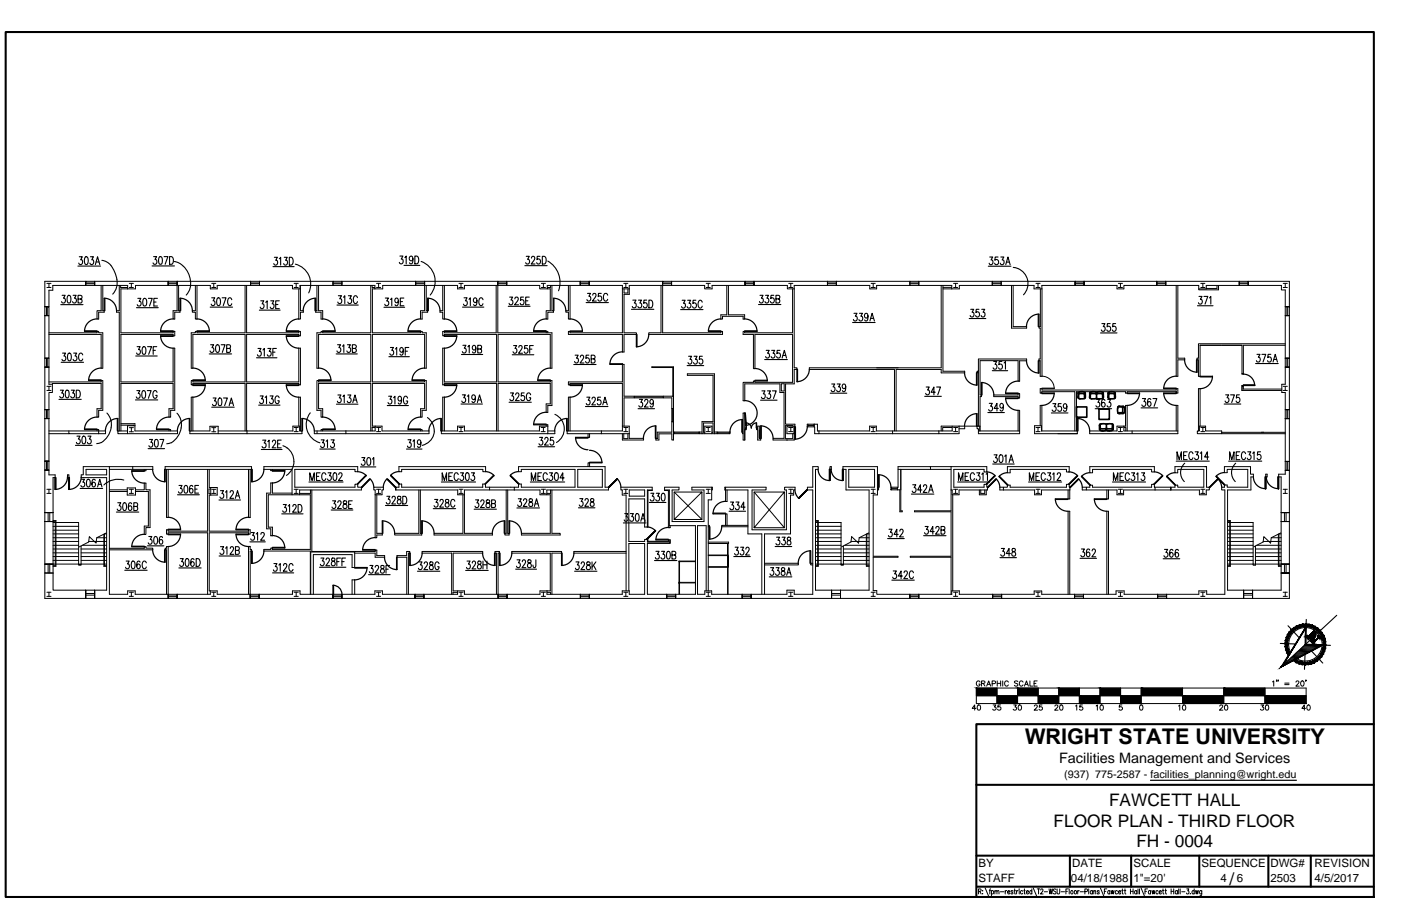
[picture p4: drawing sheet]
<svg xmlns="http://www.w3.org/2000/svg" width="432mm" height="279mm" viewBox="0 0 432 279" stroke-linecap="round" stroke-linejoin="round" font-family="sans-serif">
<defs><g id="words">
<text font-size="6.7" x="315.9" y="229.5">WRIGHT STATE UNIVERSITY</text>
<g font-size="5.3">
<text x="341.8" y="248.5">FAWCETT HALL</text>
<text x="324.7" y="254.9">FLOOR PLAN - THIRD FLOOR</text>
<text x="350.2" y="261.3">FH - 0004</text>
<text x="378.9" y="272.8">/</text>
</g>
<text font-size="4.4" x="326.4" y="235.4">Facilities Management and Services</text>
<g font-size="3.5">
<text x="301.6" y="267.4">BY</text>
<text x="330.4" y="267.4">DATE</text>
<text x="349.3" y="267.4">SCALE</text>
<text x="370.3" y="267.4">SEQUENCE</text>
<text x="391.6" y="267.4">DWG#</text>
<text x="405.2" y="267.4">REVISION</text>
<text x="301.6" y="272.1">STAFF</text>
<text x="330.1" y="272.1">04/18/1988</text>
<text x="349.3" y="272.1">1&quot;=20'</text>
<text x="376.2" y="272.1">4</text>
<text x="381.2" y="272.1">6</text>
<text x="391.6" y="272.1">2503</text>
<text x="405.1" y="272.1">4/5/2017</text>
</g>
<text font-size="3.3" x="328" y="240">(937) 775-2587 - facilities_planning@wright.edu</text>
</g></defs>
<!-- layer: A-EXISTING -->
<g fill="none" stroke="#000" stroke-width=".31">
<path d="M13.8 97.3h1.3v13.2h-1.3zM14.3 94.6v2.7M14.4 88.7h1.3M14.4 87.4h1.3M14.6 94.6v2.7M15.1 87.4v1.3M26.4 87.5h2.8M26.4 87.3h2.8M31.2 88v7.8h-1.3v2.6h.5v-2.1h1.7v-.5h-.4v-7.8M36.8 88v7.8h-.9v.5h.9v36.6M37.2 88v.7h2.1M39.3 89.1v-1.1h-23v1.5h-1.2v5.1h-1.3h1.3v2.7h-1.3"/>
<path d="M39.8 88.7h1.3M39.8 87.4h1.3M40.5 87.4v1.3M51.8 88v-1.2v1.2M51.8 87.5h2.8M51.8 87.3h2.8M54.6 88v7.8h-1.2v2.6h.5v-2.1h1.6v-.5h-.5v-7.8M54.6 88v-1.2v1.2h10.2v1.1h2.1v-1.1h23.2v1.1h2.4v-1.1h10.1M54.6 88h-12.8v1.1h-4.5v13.5h16.1v-.4M60.2 88v7.8h-.9v.5h.9v2.1h.5v-10.4M65.2 88.7h1.3M65.2 87.4h1.3"/>
<path d="M65.9 87.4v1.3M75.5 88v14.6h-14.8v-.4h-.5v.4h-1.3v11h.6v-10.5h16v14.7h-16v-.4h-.6v1.3h.6v-.4h16v14.6M76 88v14.6h16.1v-.4h.5v1.4h-.5v-.5h-16.1v14.7h16.1v-10.4h.5v11.3h-.5v-.4h-16.1v14.6M77.2 88v-1.2v1.2M77.2 87.5h2.8M77.2 87.3h2.8M80 86.8v1.2v-1.2M90.6 88.7h1.3M90.6 87.4h1.3M91.3 87.4v1.3M92.6 88v7.8h.9v.5h-.9v2.1h-.5v-9.3M97.7 88v7.8h-.4v.5h1.6v2.1h.6v-2.6h-1.3v-7.8"/>
<path d="M102.6 88v-1.2h-73.4v1.2v-1.2h-2.8v1.2v-1.2h-12.6v10.5M102.6 86.8h2.8v1.2h-2.8zM102.6 87.5h2.8M102.6 87.3h2.8M114.3 88v14.6h-14.8v-.4h-.6v.4h-1.2v11h.5v-10.5h16.1v14.7h-16.1v-.4h-.5v9.1h1.2v2.2h.6v-2.7h-1.3v-7.7h16.1v14.6M114.7 88v.7h.8M116 88.7h1.3M116 87.4h1.3M116.7 87.4v1.3M128.1 88v-1.2v1.2M128.1 87.5h2.8M128.1 87.3h2.8"/>
<path d="M130.9 88v7.8h-1.3v2.6h.5v-2.1h1.7v-.5h-.4v-7.8M130.9 86.8v1.2v-1.2M136.5 88v7.8h-.9v.5h.9v2.1h.5v-10.4M141.4 88.7h1.3M141.4 87.4h1.3M142.1 87.4v1.3M152.9 88v14.6h-15.9v-.4h-.5v1.4h.5v-.5M153.4 88v14.6h16.7v11h-.5v-10.5h-16.1v14.7h16.1v-.4h.5v7.7h-1.3v2.1h-.5v-2.6h1.3v-6.3h-16.1v14.6M153.4 87.5h2.8M153.4 87.3h2.8M166.8 88.7h1.3M166.8 87.4h1.3"/>
<path d="M167.5 87.4v1.3M168.7 89.1h-2.4v-1.1h-23.2v1.1h-2.1v-1.1h-23v1.1h-3.2v13.5h14.8v-.4h.5v.4h1.3v11h-.5v-10.5h-16.1v14.7h16.1v-.4h.5v9.1h-1.3v2.2h-.5v-2.7h1.3v-7.7h-16.1v13.1h2.9v1.5h14.5v.8h-35.3v-.8h18.7v-1.5M169.7 88v.7h-1M170.1 88v7.8h.5v.5h-1.8v2.1h-.5v-2.6h1.3v-6.7h-.9v-1.1h12.9v-1.2v1.2h10.2v14.6h-16.1v-.4h-.5v.9h16.6v5.5h.5v-5.5h3.8v-.5h-3.8v-11.8h1.6v-2.8h23.3v1.1h2.3v-1.1h12.9v-1.2v1.2h10.3v1.1h2.1M170.6 92v3.8M170.7 92v3.8M175.2 88v7.8h-.8v.5h.8v2.1h.5v-10.4M178.8 88v-1.2v1.2M178.8 87.5h2.8M178.8 87.3h2.8M191.8 89.1h2.1M192.2 88.7h1.3"/>
<path d="M192.2 87.4h1.3M192.3 89.1v1.3h1.2v-1.3M192.9 87.4v1.3M203.7 88v14.6h-3.7v.5h22.7v-.9h-.5v.4h-18v-14.6M204.2 87.5h2.8M204.2 87.3h2.8M217.6 88.7h1.3M217.6 87.4h1.3M218.3 87.4v1.3M224 88v9.1h-1.8v1.3h.5v-.8h6.3v.8h.5v-1.3h-5v-9.1M229.6 88v-1.2v1.2M229.6 87.5h2.8"/>
<path d="M229.6 87.3h2.8M243.1 88.7h1.3M243.1 87.4h1.3M243.7 87.4v1.3M244.3 89.1v13.5h-14.8v-.4h-.5v.9h3.2v10.6h.5v-10.6h11.6v14.8h-11.6v-.4h-.5v.4h-3.2v5.7h.5v-5.2h10.9v2.6h1.3v14.2h-3.4v.5h6.5v-2M255 88v-1.2v1.2M255 87.5h2.8M255 87.3h2.8M257.8 86.8v1.2v-1.2M268.5 88.7h1.3M268.5 87.4h1.3M269.1 87.4v1.3"/>
<path d="M280.4 88h-10.2v1.1h-2.1v-1.1h-23.3v25.4h.8v.5h-.8v4.5h-2.7v12.4h2.9v.8h-.2M280.4 88v-1.2h-73.4v1.2v-1.2h-2.8v1.2v-1.2h-48v1.2v-1.2h-2.8v1.2v-1.2h-48v1.2h10.1v1.1M280.4 86.8h2.8v1.2h-2.8zM280.4 87.5h2.8M280.4 87.3h2.8M290.1 88v25.4h-40.7v.5M290.6 88v26.5h6.7v.5h-7.2v-1.1h-13.9v19M290.6 88.6h2.7M293.9 88.7h1.3M293.9 87.4h1.3M294.5 87.4v1.3M305.8 86.8h2.8v1.2h-2.8z"/>
<path d="M305.8 88v-1.2h-22.6v1.2h10.1v1.1M305.8 87.5h2.8M305.8 87.3h2.8M305.9 88h-10.2v1.1h-5.1M311.8 88v13.2h4.6v-.5h-4.1v-12.7M319.3 88.7h1.3M319.3 87.4h1.3M319.9 87.4v1.3M320.6 89.1v11.6h-.4v.5h.4v9.5h-.4v.6h.4M321.2 89.1v26.9h-.6v-4.8M331.4 88v-1.2v1.2M331.4 87.5h2.7"/>
<path d="M331.4 87.3h2.7M344.7 88.7h1.3M344.7 87.4h1.3M345.3 87.4v1.3M356.5 88h-10.1v1.1h-2.1v-1.1h-10.2v-1.2v1.2h-13v1.1h-2.4v-1.1h-10.1v-1.2h73.3v1.2v-1.2h2.8v1.2v-1.2h12.7v7.8h-1.3h1.3v2.7h-1.3h1.3v87.2h-63.5v-1.2v1.2h-2.7v-1.2v1.2h-48v-1.2v1.2h-2.8v-1.2v1.2h-72.1v-1.2v1.2h-2.8v-1.2v1.2h-49.2v-1.2v1.2h-2.8v-1.2v1.2h-48.1v-1.2v1.2h-2.8v-1.2v1.2h-48v-1.2v1.2h-2.8v-1.2v1.2h-38v-7.8h2.6M356.5 88v-1.2v1.2M356.5 88h13v1.4h6.1v-1.4M356.5 87.5h2.8M356.5 87.3h2.8M359.3 86.8v1.2v-1.2M362.5 88v28h.5v-5h2.1v-.5h-2.1v-22.5M369.5 89.1h2.3v-1.1h23.1v1.4h1.2v29.1h-1v2.5h1v5.3h1.3h-1.3v19.9h-2v.9h.8v34.9h-16.6v-30.9h7.2v-4h.8v-.9h-.9v-2.3h-8v1.9h.8v-1h6.4v5.5h-6.4v-.7h-.8"/>
<path d="M370.1 88.7h1.3M370.1 87.4h1.3M370.7 87.4v1.3M375.1 88v1h-3.3M381.9 87.5h2.8M381.9 87.3h2.8M395.5 88.7h1.3M395.5 87.4h1.3M396.1 87.4v1.3M396.6 94.6v2.7M396.9 94.6v2.7M14.3 110.5v2.7"/>
<path d="M14.4 119.1h1.3M14.6 110.5v2.7M15.1 117.8h16.1v-.4h.5v9.1h-1.3v2.2h-.5v-2.7h1.3v-7.7h-15.1v2.7h-1v5.3h-1.3h1.3v18.7h-1.3h1.3v1.4h1.9v.9M15.1 113.2h-1.3h1.3M15.1 102.6h14.8v-.4h.5v.4h1.3v11h-.5v-10.5h-16.1M15.1 119.1v1.3M16.1 118.5h-1v-8h-1.3v63.5M53.9 102.2v1.4h-.5v-.5h-16.1v14.7h16.1v-10.4h.5v19.1h-1.3v2.2h-.5v-2.7h1.3v-7.7h-16.1v14.6M137 103.1h16v14.7h-16v-10.4h-.5v11.3h.5v-.4h16v14.6M137 103.1v.5M168.3 102h-3.8h3.8v.2h-3.8h3.8v.4M168.3 102.2h.5v.4"/>
<path d="M175.7 102.2h3.8M175.7 102h3.8M240.8 118.3h.9v2.3h-.9zM249.4 113.9h26.3v19M301.6 114.9h-.5v-.4h.5v-3.8h14.8v.6h-2.1v6.3h-.5v-6.4h-11.7v10.6h.4v.5h-.4v10.6M301.6 114.5v16.9h-6M321.1 116a3.8 3.8 0 0 1 3.8 3.8M321.1 119.7h3.8M321.2 119.9v.4h41.3v-.4h.5v1.3h-.5v-.4v.4M324.9 119.9h-4.3v1.3h.5v-.4h10.2v12.1M369.9 106.5h12.9v8.9h.4v-8.9h12.9M369.9 106.5h6.3"/>
<path d="M376.5 106.5h6.3M382.8 115.2h.4M383.2 119.1h-.4v1.3M395.1 120h-11.9v-1.1h-.4v1.5M395.5 119.1h1.3M396.1 106h-26.7v4.5h-.5v.5h.5v5h.5v-9.5M396.1 110.5h1.3h-1.3M396.1 119.1v1.3M396.6 110.5v2.7M396.9 110.5v2.7M397.4 113.2h-1.3h1.3M14.3 126.3v2.8"/>
<path d="M14.4 120.4h1.3M14.6 126.3v2.8M15.1 132.9h17.4v.8h-2.1M15.1 129.1h-1.3h1.3M15.1 133.7h6.1M21.2 132.9v.8h9.2M29.9 132.9v-.4h.5v1.2M37.3 130.7h4.3v2.2h13.1v.8h-15.4M37.3 131.1h3.9v.2M39.8 131.9h1.3M39.8 133.2h1.3M40.5 131.9v1.3"/>
<path d="M41.6 131.3h-2.3v2.4h-3v-.8h3M52.1 132.9v-.4h.5v.4M58.9 132.9v-10.4h.6v10.4M65.2 131.9h1.3M65.2 133.2h1.3M65.9 131.9v1.3M67.2 132.9h23.1v-1.5h2v1.5h.8v.8h-34.6v-.8h6.2v-1.4h2.5v2.2M76.1 132.9v.8M90.6 133.1h1.3M90.6 131.8h1.3M91.3 131.8v1.3M92.1 131.4v-8.9h.5v10.4"/>
<path d="M97.7 132.9v.8M98.9 132.9v-.4h.6v.4M106.6 132.9v.8M115.6 131.8h-.9v1.1M116 133.1h1.3M116 131.8h1.3M116.7 131.8v1.3M129.6 132.9v-.4h.5v.4M136.5 132.9v-10.4h.5v10.4M141.4 133.1h1.3M141.4 131.8h1.3M142.1 131.8v1.3"/>
<path d="M166.8 133.1h1.2M166.8 131.8h1.2M167.5 131.8v1.3M168.3 131.4v-.4h.5v2.7M168.8 131.4h-2.5v1.5h-23.2v-1.5h-2.1v1.5h-5v.8h35v-.8h-2.2M175.2 132.9v-10.4h.5v10.4M181.2 133.7v1.2h.5v-1.2M185.3 132.9v.8M191.8 131.4h2.1v3.8h4.4v.5h-6.5v-2M192.2 133.1h1.3M192.2 131.8h1.3M192.2 133.7v1.6h1.3v-1.6"/>
<path d="M192.3 131.4v-8.7h3.2v-.5h-3.2v-9.8h-.5v5.4h-16.6v.9h.5v-.4h16.1v14.6h-17v.8h19.1M192.9 131.8v1.3M195.5 122.2h12.1v3.8h-.5M195.5 122.4h8.9M195.5 122.7h8.9M204.4 122.2v.5h2.7v10.6h-4.5v1.9M207.1 130.1h.5M207.3 126v4.1M207.6 126v9.7h-.5v-1.9h-4v1.9h-.9v-.5h.4h-.4M207.6 133.2h.2v.5h-.2M207.8 133.7h7.6M207.8 133.2h7.6"/>
<path d="M207.8 133.5h7.6M215.6 133.2v.5M216.4 133.2h-1v.5h1M216.4 133.7h3M217.2 133.7v-2.3h2.2v2.3M217.2 133.3h-.4v-2.9h3v2.9h-.4M217.6 133.1h1.3M217.6 131.8h1.3M218.3 131.8v1.3M219.4 133.7h.8M219.8 130h-3.4v3.7M220.2 133.2h1v.5h-1"/>
<path d="M220.2 130v3.7M221 133.2v.5M221.2 133.2h3.8v.5h-3.8M221.2 133.5h3.6M224.8 133.2v.5M228.7 133.2h.1v.5h.2M228.8 133.2h.2M229 127.4h.5v8.3h-.5zM229.5 132h.5v.5h-.5M229.8 132v.5M233.1 132h.1M233.4 132v.5"/>
<path d="M233.5 132h-.3v.5h.3M233.5 131.4h.5v3.8h.5v.5h-1zM234 135.2v-2.6v2.6M243 133.1h1.4M243 131.8h1.4M243.7 131.8v1.3M244.3 131.4v-.2h-2.2v4.1h2.2v-1.6M244.8 133.7v-2.3v2.3M244.8 131.4h-2.3v2.3h2.3M249 130.8v.8M249 131.2h2.1M250.9 131.6v-.8h1v2.1h16.1v-1.5h2.1v1.5h19.3"/>
<path d="M251.1 130.8h-2.3v.8h2.3v2.1h44.5v-2.3M252.4 132.9v.8M268.5 133.1h1.3M268.5 131.8h1.3M269.1 131.8v1.3M275.1 132.9v.8M289.4 132.9v.8M293.5 131.8h-3v1.1M293.5 131.4v1.5h-4.1M293.9 133.1h1.3M293.9 131.8h1.3M294.5 131.8v1.3"/>
<path d="M295.6 131.4h-5.5v1.5M297.3 131.4v.8h-1.7M301.6 132.9h12.7M302 132.9v-1.5h-.9v.8h.5v1.5h12.7v-7.2h-.5v6.4M306.3 121.8h7.5v-.4h.5v1.3h-.5v-.4h-7.5zM318.9 131.3h2.1v1.6h11v.8h-13.1zM319.3 133.1h1.3M319.3 131.8h1.3M319.9 131.8v1.3M320.6 131.3v-6.3h.5v7.9M344.7 133.1h1.3M344.7 131.8h1.3"/>
<path d="M345.3 131.8v1.3M346.4 131.8h.6v1.1M346.4 131.4v1.5h16.6M347.4 132.9v-7.9h-.5v6.4h-2.6v1.5h-8.5v.8h27.2v-8.7h-.5v7.9M348.9 132.9v.8M362.5 120.8h-15.1v.4h-.5v-.4h-15.1v12.1M369.7 131.4h1.9v1.5h4.9v.8h-7.5v-.8h.7zM369.9 131.4v-11.5h-.5v13M370.1 133.1h1.3M370.1 131.8h1.3M370.7 131.8v1.3M376.5 133.7h19.6"/>
<path d="M376.5 133.3h19.6M382.8 120.4h12.3M395.5 120.4h1.3M396.1 129.1h1.3M396.6 126.3v2.8M396.9 126.3v2.8M13.8 158.1h2.6h-2.6M13.8 142.2h1.3h-1.3M14.3 142.2v2.8M14.4 152.2h1.3M14.4 150.9h1.3M14.6 142.2v2.8"/>
<path d="M14.8 158.1v2.7M15.1 150.9v1.3M15.3 158.1v2.7M17.1 147.2l-.1 .1M17.2 147.3h-.8v29.4M21.2 147.3v-.9h-.4v.9h.6M21.4 147.2l-.1 .1M26.5 144.8h6.4v1.6h-6.4zM33.7 144.8h13.4v-.9h-21.4v2.5h-.7v.9h7.9v34.7h-16.5v-5.3M33.7 143.9v39.4h5.6v-1.1h2.4v1.1h23.1v-1.1M33.7 151.1h5.5M33.7 151.6h5.5"/>
<path d="M39.2 150.5h2.6v2.2h-2.6zM39.8 152.2h1.3M39.8 150.9h1.3M40.5 150.9v1.3M40.9 143.9v.9M41.8 151.1h2.7v-2.1h.5v2.1h1.2v11.6h-1.2v2.1h-.5v-2.6h1.2v-10.6h-3.9M44.5 144.8v.4h.5v-.4M50.9 143.9h26.6v.9h-26.6zM51.3 144.8v14.8h.5v-14.8M64 144.8v19h-12.2v-.4h-.5v1.3h.5v-.4h12.2v19M64.5 144.8v5.5h2.4v2.4h-2.4v11.1h12.1M65 150.8h-.6v1.4h.6"/>
<path d="M65 150.3v2.4M65.2 152.2h1.3M65.2 150.9h1.3M65.9 150.9v1.3M76.6 144.8v14.8M77.1 144.8v14.8M83.5 144.8v.3h.5v-.3M90 152.6h5.6v16.8h-11.6M90 152.6v-7.8h-8.7v-.9h29v1.6h-.9v-.7h-18.5v5.5h18.5v-1h.9v1h1.1v.8h-19.1v1.5M90 152.1h-6v-3.2h-.5v3.2h-1.3v11h1.3v2.1M90 152.6h-7.3v10h1.3v2.6M90.6 152.2h1.3"/>
<path d="M90.6 150.9h1.3M91.3 150.9v1.3M95.7 151.1v1.1h-3.4M96.1 151.1v19h19.5v-.5h.5v1.7h2.4v.5h-2.9v-1.2h-6.3M115.6 152.6h2.1v-1.5h.5v-.8h-3v.8h.4v14.7h.5v-.8h1.7v-.5h-1.7v-11.9M116 152.2h1.3M116 150.9h1.3M116.7 150.9v1.3M122 150.3v.8v-.8h1v-1h.8v1h25v-1h.8v1h8.9M122 151.1h19.1v1.5h2M123 143.9h26.7v1.6h-.9v-.7h-25v.7h-.8zM129.1 151.1v13.4h-7.5v.5h8.4v-.5h-.4v-13.4"/>
<path d="M141.4 152.2h1.3M141.4 150.9h1.3M142.1 150.9v1.3M150.9 151.1h-7.8v13.4h8.7v.5h-18v-.5h8.9v-11.9M150.9 150.3v.8h7.6M156 151.1v13.4h-.4v.5h1.3v-.5h-.4v-13.4M158.5 151.1h7.9v1.5h3.2v11.9h-8.9v.5h11.9v-.5h-2.5v-13.4M158.5 151.1v-.8h1.3v-1h.9v1h16.5v-5.5h-16.5v.7h-.9v-1.6h26.7v6.4h1.1v.8h-19.1v1.5M166.8 152.2h1.3M166.8 150.9h1.3M167.5 150.9v1.3M169.7 151.1v1.1h-1.2"/>
<path d="M178.1 144.8h7.5v5.5h-7.5zM181.2 143.9v-1.2h.5v1.2M187.6 150.2l.1 .1M192.2 152.2h1.3M192.2 150.9h1.3M192.9 150.9v1.3M193.9 151.1h4.8v1.9h-4.8zM201 151.1h-1.5v11.4M204.8 151.1h1.5v11h8v21.2h-14.8v-15.8M207.8 151.7l8.5 8.5M216.3 151.7h-8.5v8.5h8.5v-8.5l-8.5 8.5M217.6 152.2h1.3"/>
<path d="M217.6 150.9h1.3M218.3 150.9v1.3M219.3 151.1h.3v-.8h-6.4v.8h3.8v9.7h-9.8v-9.7h2.1v-.8h-4.5v1h1.2v11.4M219.3 150.3v3.8h-1v28.1M223.6 150.3v4.4h.5v-3.6M232.4 151.7l9.3 11M241.7 151.7v11h-9.3v-11h9.3l-9.3 11M243.1 152.2h1.3M243.1 150.9h1.3M243.7 150.9v1.3M248.7 151l.1 .1M255.6 144.8h.2"/>
<path d="M255.8 143.9h.4v.9h-.4zM259.6 144.8h.2M261.6 144.8h8v5.5h-8zM268.5 152.2h1.3M268.5 150.9h1.3M269.1 150.9v1.3M270.4 150.3h.4v.8h-.4M270.8 150.3v.8M274.6 150.3h.2v.8h-.2zM274.8 150.3h1.8M274.8 150.7h1.8M276.8 144.8h16.3"/>
<path d="M277.6 144.8v12.7h.5v.3h-.8v-6.7h-2.5M286.8 143.9h-10v6.4h-.2v.8M293.1 143.9h-6.3v.9M293.1 143.9h11v1.7h-.8v-.8h-9.3v5.5h9.3v-.9h.8v.9h.2v.8h-8.7v1.5h-2.1v-1.5h-.4M293.1 143.9v13.6h-11.2v.3h11.2v13.7h-12.5v.3h12.5v11.5M293.6 152.6v29.6M293.9 152.2h1.3M293.9 150.9h1.3M294.5 150.9v1.3M301.9 151.1v1.5h2.1v-1.5M302.3 151.1v1.1h1.2v-1.1M309.3 150.3h-1.1v.8h10.7v1.5h2.1v-1.5h8.7l-.2-1.7h-.8v.9h-17.4v-.7h-.8v.7h-1.2v.8"/>
<path d="M319.3 152.2h1.3M319.3 150.9h1.3M319.9 150.9v1.3M329.2 151.1v2.8h.5v-2.8M329.4 145.6h.1v-1.7h-19v1.9h.8v-1h17.4v.8h.8M334.8 150.3h-1.2v.8h1.2v-.8h1.1v-.7h.8v.7h18.2v-.9h.9l.2 1.7M335.9 143.9h19.9v1.7h-.9v-.8h-18.2v1h-.8zM335.9 149.6h.2M341.1 151.1v2.8h.5v-2.8M344.7 152.2h1.3M344.7 150.9h1.3M345.3 150.9v1.3"/>
<path d="M356 150.3h6.1v-.7h.9v.7h8v-5.5h-8v1h-.9v-1.9h9.8v6.4h.8v.8h-.9v1.5h-2.1v-1.5h-23.4v1.5h-2v-1.5h-9.5M360.9 151.1v-.8v.8M370.1 152.2h1.3M370.1 150.9h1.3M370.7 150.9v1.3M377.5 149.6h-.1v.7h-.9v.8h1v32.2h-5.6v-1.1h-2.4v1.1h-23v-1.1h-2.5v1.1h-22.9v-1h-2.4v1h-23v-1.1h-2.4v1.1h-23.1v-1.2h-1.1v-10.3h7.6v-.3h-7.6v-18.9h1.3v-8.7h-10.6v.9h.9v6.3h7.2v30.9h-16.6v-37.2h.9v-.9h-1.7v6.4h-1.7v.8h1.7v32.2h-5.7v-1.3h-2.3v1.3h-11v1.2v-1.2h-12.2v-1.1h-2.1v1.1h-2.2v-21.2h2.6v20.1M389.9 147.1h.6v-.9h-.4v.9M394.9 158.1h2.5h-2.5M395.5 152.2h1.3M395.5 150.9h1.3M395.9 158.1v2.7M396.1 142.3h1.3h-1.3"/>
<path d="M396.1 150.9v1.3M396.4 158.1v2.7M396.6 142.3v2.7M396.9 142.3v2.7M397.4 145h-1.3h1.3M13.8 174h2.6h-2.6M13.8 174v2.7h2.6M14.8 174v2.7M15.3 174v2.7M16.4 160.8h-2.6h2.6M16.4 174h7.8M16.4 168.2h7.8"/>
<path d="M16.4 169.3h7.8M16.4 170.5h7.8M16.4 171.6h7.8M16.4 167h7.8M16.4 172.8h7.8M16.4 161.1h7.8v12.9M16.4 160.8h.6v13.7h-.6M16.4 160.5h.8v14.1h-.8M16.4 165.8h7.8M16.4 163.5h7.8M16.4 164.6h7.8M16.4 162.3h7.8"/>
<path d="M24.2 174h.8v.3h-.8zM25 168.4v5.6h7.9M25 169.3h7.9M25 170.5h7.9M25 171.6h7.9M25 172.8h7.9M25.4 168.2h7.5M27.3 167h5.6M30 165.8h2.9M32 164.8v9.8h.9M32.8 164.4l-3 1.4-.2 1.7-2.1-2-.2 1.6-2.9 1.6M32.9 164.6l-.7 .1v9.8h.7"/>
<path d="M44.5 168.6v.5h-10.8M45 168.6v.5h2.1v.5h-13.4M76.6 164.3h-12.1v17.9h2.4v1.1h23.2v-1.1h2.4v1.1h23v-1.1h2.4v1.1h23.1v-1.1M76.6 163.4h.5v1.3h-.5M76.6 168.5v14.8M77.1 168.5v.9h.4v.5h-.4v13.4M84 169h-.5v.4h-2.2v.5h14.3v13.4M173.1 170.1h-15.4v.5h11.9v11.6h-3.2v1.1h-23.3v-1.1h-3.4v-11.6h9.1v-.5h-18.7v.5h9.1v12.7M173.1 170.1v.5v-.5M173.1 170.6h-3v12.7M193 170.1h-16.1v.5h16.1M199.3 166.2l.1 .1"/>
<path d="M199.5 167.5h7v-1v1zM199.5 166.3h-.8v.7h-4.9v-13.1h4.9v8.6h1v-11.2h1.3v-1h-9.6v.8h.4v1.6h1.2v29.5M206 166.5v.4h-6.3v-.6h-.2v.8h7M209.3 179.8h.1v3.4h-.1zM214.3 179.6h-5v.2h5M214.3 173h-5l.1 .2v6.3h-.1v-6.3h5M218.3 171.3h6.1M218.3 167.2h6.3v.4h-6.3M218.3 171.2h6.1v.1M218.3 174.9h6.1M218.3 174.8h6.1M218.3 162h.3v.4h-.3"/>
<path d="M223.6 162v-3.5h.5v3.5M224.3 171.4l.1 3.3M224.3 167.7l.1 3.4zM224.4 171.4v3.3v-3.3M224.4 174.8l-.1 8.4 .1-8.2M230.5 162h-8.1v.4h8.1M235.6 173.7h10.5v.5h-10.5M250.5 173.7h-.6v.5h.6M251.3 174h7.9M251.3 168.2h7.9M251.3 169.3h7.9M251.3 170.5h7.9"/>
<path d="M251.3 171.6h7.9M251.3 167h7.9M251.3 172.8h7.9M251.3 160.5h.9v14.1h-.9M251.3 160.8h.7v13.7h-.7M251.3 165.8h7.9M251.3 163.5h7.9M251.3 164.6h7.9M251.3 161.1h7.9v12.9M251.3 162.3h7.9M259.2 174h.7v.3h-.7zM259.9 168.4v5.6h8"/>
<path d="M259.9 169.3h8M259.9 170.5h8M259.9 171.6h8M259.9 172.8h8M260.4 168.2h7.5M262.3 167h5.6M264.9 165.8h3M267 164.8v9.8h.9M267.7 164.4l-2.9 1.4-.2 1.7-2.1-2-.2 1.6-3 1.6M267.9 164.6l-.7 .1v9.8h.7M378.3 161.1h7.9v13.2h.7v-5.9M378.3 174h16.6"/>
<path d="M378.3 168.2h7.9M378.3 169.3h7.9M378.3 170.5h7.9M378.3 171.6h7.9M378.3 167h7.9M378.3 172.8h7.9M378.3 160.5h.9v14.1h-.9M378.3 160.8h.7v13.7h-.7M378.3 165.8h7.9M378.3 163.5h7.9M378.3 164.6h7.9M378.3 162.3h7.9"/>
<path d="M386.9 169.3h8M386.9 170.5h8M386.9 171.6h8M386.9 172.8h8M387.4 168.2h7.5M389.3 167h5.6M391.9 165.8h3M394 164.8v9.8h.9M394.7 164.4l-2.9 1.4-.2 1.7-2.1-2-.2 1.6-3 1.6M394.9 174h2.5h-2.5M394.9 164.6l-.7 .1v9.8h.7M395.9 174v2.7"/>
<path d="M396.4 174v2.7M397.4 176.7h-2.5h2.5M397.4 160.8h-2.5h2.5M14.4 183.9h1.3M14.4 182.6h1.3M15.1 182.6v1.3M26.4 184.5v-2.5v2.5M26.4 183.5h2.8M26.4 183h2.8M29.2 182v2.5v-2.5M39.8 183.9h1.3M39.8 182.6h1.3"/>
<path d="M40.5 182.6v1.3M51.3 183.3v-13.7h-.4v-.5h.4v-.6h.5v14.8M51.8 183.8h2.8M51.8 184h2.8M65.2 183.9h1.3M65.2 182.6h1.3M65.9 182.6v1.3M77.1 184.5v-1.2v1.2M77.1 183.8h2.8M77.1 184h2.8M79.9 183.3v1.2v-1.2M90.6 183.9h1.3"/>
<path d="M90.6 182.6h1.3M91.3 182.6v1.3M95.8 183.3v-13.1h13.5v4.8h-.8v-4h-11.9v12.3M102.6 183.8h2.8M102.6 184h2.8M108.5 183.3v-4.5h.8v4.5M116 183.9h1.3M116 182.6h1.3M116.7 182.6v1.3M125.4 183.3v-11.5h-3v-.5h2.9v-1.2h1v.5h-.4v12.7M127.9 184.5v-1.2v1.2M127.9 183.8h2.8"/>
<path d="M127.9 184h2.8M130.7 183.3v1.2v-1.2M141 182.7h-1.4v.6M141.4 183.9h1.3M141.4 182.6h1.3M142.1 182.6v1.3M153 183.3v-12.7h-.4v-.5h1.3v.5h-.4v12.7M153.5 183.8h2.8M153.5 184h2.8M166.8 183.9h1.3M166.8 182.6h1.3M167.5 182.6v1.3"/>
<path d="M168.6 182.2v1.1h13v1.2v-1.2h10.2v-1.1h2.1v1.1h4.8v-15.7h-4.9v14.6M168.6 182.7h1.1v.6M178.9 184.5v-1.2v1.2M178.9 183.8h2.7M178.9 184h2.7M192.2 183.9h1.3M192.2 182.6h1.3M192.9 182.6v1.3M205.5 183.8h2.8M205.5 184h2.8M217.6 183.9h1.3M217.6 182.6h1.3"/>
<path d="M218.3 182.6v1.3M228.7 184.5v-1.2v1.2M228.7 183.8h2.8M228.7 184h2.8M234.8 183.3v-18.7h-4.3v-13.5h-7.1v-.8h12.7v.8h-4.3v12.3h10.6v-12.3h-.6v-.8h3.2v.8h-.4v1.6h-1v11.9h-8v18.7M243 183.9h1.4M243 182.6h1.4M243.7 182.6v1.3M256.3 184.5v-2.5v2.5M256.3 183.5h2.8M256.3 183h2.8M259.1 182v2.5v-2.5"/>
<path d="M268.5 183.9h1.3M268.5 182.6h1.3M269.1 182.6v1.3M280.4 183.8h2.8M280.4 184h2.8M293.9 183.9h1.3M293.9 182.6h1.3M294.5 182.6v1.3M306 184.5v-1.2v1.2M306 183.8h2.7M306 184h2.7M308.7 183.3v1.2v-1.2"/>
<path d="M319.3 183.9h1.3M319.3 182.6h1.3M319.9 182.6v1.3M329.2 183.3v-25.6h.5v25.6M331.2 183.8h2.7M331.2 184h2.7M341.1 183.3v-25.6h.5v25.6M344.7 183.9h1.3M344.7 182.6h1.3M345.3 182.6v1.3M356.8 184.5v-1.2v1.2M356.8 183.8h2.8"/>
<path d="M356.8 184h2.8M359.6 183.3v1.2v-1.2M370.1 183.9h1.3M370.1 182.6h1.3M370.7 182.6v1.3M383.3 184.5v-2.5v2.5M383.3 183.5h2.8M383.3 183h2.8M386.1 182v2.5v-2.5M395.5 183.9h1.3M395.5 182.6h1.3M396.1 182.6v1.3"/>
</g>
<!-- layer: A-DOOR -->
<g fill="none" stroke="#000" stroke-width=".38">
<path d="M29.9 98.4a3.8 3.8 0 0 0-3.9 3.8M32.1 92a3.8 3.8 0 0 1 3.8 3.8M32.1 92v3.8M32.3 92v3.8M53.3 98.4a3.8 3.8 0 0 0-3.8 3.8M55.7 92v3.8M59.3 95.8a3.8 3.8 0 0 0-3.9-3.8l.1 3.8M60.7 98.4a3.8 3.8 0 0 1 3.8 3.8h-3.8M92.1 98.4a3.8 3.8 0 0 0-3.9 3.8M97.1 92v3.8M97.3 92a3.8 3.8 0 0 0-3.9 3.8M97.3 92v3.8"/>
<path d="M99.4 98.4a3.8 3.8 0 0 1 3.9 3.8h-3.8M129.6 98.4a3.8 3.8 0 0 0-3.9 3.8h3.9M131.8 92a3.8 3.8 0 0 1 3.8 3.8M131.8 92v3.8M132 92v3.8M136.9 98.4a3.8 3.8 0 0 1 3.9 3.8h-3.8M168.3 98.4a3.8 3.8 0 0 0-3.8 3.8M170.6 92a3.8 3.8 0 0 1 3.8 3.8M175.7 98.4a3.8 3.8 0 0 1 3.8 3.8M222.2 98.4a3.8 3.8 0 0 0-3.9 3.8M229.5 98.4a3.8 3.8 0 0 1 3.8 3.8h-3.8M320 96.9v3.8"/>
<path d="M320.2 96.9a3.8 3.8 0 0 0-3.8 3.8M320.2 96.9v3.8M26.1 102h3.8M26.1 102.2h3.8M27.4 117.2h3.8M31.2 113.5a3.8 3.8 0 0 0-3.9 3.8l3.9 .1M49.5 103.5a3.8 3.8 0 0 0 3.8 3.9M49.5 102h3.9M49.5 102.2h4.4M49.5 103.7h3.9M49.5 103.6h3.9M59.4 113.5a3.8 3.8 0 0 1 3.9 3.8l-3.8 .1"/>
<path d="M59.5 118.7h3.8a3.8 3.8 0 0 1-3.9 3.8M59.5 117.2h3.8M59.5 118.9h3.8M60.7 102h3.8M88.2 118.7a3.8 3.8 0 0 0 3.9 3.8M88.2 103.5a3.8 3.8 0 0 0 3.9 3.9M88.3 118.9h3.8M88.3 118.7h3.8M88.3 102h3.8M88.3 102.2h3.8M88.3 103.7h3.8M88.3 103.6h3.8"/>
<path d="M98.2 113.5a3.8 3.8 0 0 1 3.8 3.8l-3.8 .1M98.2 117.2h3.8M99.5 102h3.8M125.8 102h3.8M127.1 117.2h3.8M127.1 117.4h3.8M130.8 113.5a3.8 3.8 0 0 0-3.8 3.8M137 118.7h3.8a3.8 3.8 0 0 1-3.9 3.8M137 103.6l3.8-.1a3.8 3.8 0 0 1-3.9 3.9M137 118.9h3.8M137 102h3.8M137 103.7h3.8"/>
<path d="M165.8 117.2h3.8M165.8 117.4h3.8M169.6 113.5a3.8 3.8 0 0 0-3.9 3.8M175.7 118.7h3.8a3.8 3.8 0 0 1-3.8 3.8M175.7 118.9h3.8M191.8 108.5a3.8 3.8 0 0 0-3.8 3.8l3.8 .1v-.2h-3.8M196.1 103.1v3.8M196.3 103.1v3.8M200 103.1a3.8 3.8 0 0 1-3.9 3.8M218.4 102h3.8M218.4 102.2h3.8M229.5 102h3.8"/>
<path d="M232.7 113.6a3.8 3.8 0 0 1 3.8 3.9h-3.8M232.7 117.3h3.8M245.8 113.9v3.8M249.4 113.9a3.8 3.8 0 0 1-3.8 3.8v-3.8M297.3 114.9a3.8 3.8 0 0 0 3.8 3.9v-3.9M301 114.9v3.9M302.5 118a3.8 3.8 0 0 1 3.8 3.8M302.5 118v3.8M302.7 118v3.8M313.8 117.5a3.8 3.8 0 0 0-3.9 3.9M316.4 111.2a3.8 3.8 0 0 0 3.8 3.8v-3.8M320 111.2v3.8"/>
<path d="M358.7 119.7h3.8M358.7 119.9h3.8M362.5 116a3.8 3.8 0 0 0-3.8 3.8M365.1 110.9a3.8 3.8 0 0 0 3.8 3.9v-3.8M368.8 111v3.8M369.9 116h3.8a3.8 3.8 0 0 1-3.8 3.9M369.9 116.2h3.8M383.2 115.4a3.5 3.5 0 0 1 3.5 3.5M383.2 118.7h3.5v.2M383.2 118.9h3.5M26.1 132.3h3.8M26.1 132.5h3.8"/>
<path d="M29.9 128.6a3.8 3.8 0 0 0-3.9 3.9M36.2 129.1v3.8M36.3 129a3.8 3.8 0 0 0-3.8 3.9M36.3 129.1v3.8M48.3 132.3h3.8M48.3 132.5h3.8M52.1 128.6a3.8 3.8 0 0 0-3.9 3.9M54.7 132.9a3.8 3.8 0 0 1 3.8-3.9v3.9M58.3 129.1v3.8M93.2 129.1v3.8M96.9 132.9a3.8 3.8 0 0 0-3.9-3.9l.1 3.9M99.4 128.6a3.8 3.8 0 0 1 3.9 3.9h-3.8"/>
<path d="M99.5 132.3h3.8M125.8 132.3h3.8M125.8 132.5h3.8M129.6 128.6a3.8 3.8 0 0 0-3.8 3.9M132.2 132.9a3.8 3.8 0 0 1 3.8-3.9v3.9M135.9 129.1v3.8M164.5 130.8h3.8M168.3 127.1a3.8 3.8 0 0 0-3.8 3.9h3.8M174.6 129.1v3.8M174.8 129a3.8 3.8 0 0 0-3.8 3.9M174.8 129.1v3.8M177.4 134.9a3.8 3.8 0 0 0 3.8 3.8"/>
<path d="M177.4 135.1h3.8M177.4 134.9h3.8M181.7 138.9a3.8 3.8 0 0 1 3.8 3.8h-3.8M202 131.4v3.8M202.1 131.3a3.8 3.8 0 0 0-3.8 3.9M202.2 131.4v3.8M228.7 129.4v3.8M228.8 129.4a3.8 3.8 0 0 0-3.8 3.8M228.8 129.4v3.8M229.5 123.5a3.8 3.8 0 0 1 3.9 3.7 3.8 3.8 0 0 1-3.5 4l-.4-3.8h.2l.4 3.8M230 132v-1.6a1.7 1.7 0 0 1 1.6 1.6 1.61 1.61 0 0 1 1.6-1.6v1.6M233.1 130.4v1.6"/>
<path d="M234.4 131.3a3.8 3.8 0 0 1 3.9 3.9M234.5 131.4v3.8M234.6 131.4v3.8M245 131.6v3.8M245.2 131.6v3.8M248.8 131.6a3.8 3.8 0 0 1-3.8 3.8M297.3 131.4a3.8 3.8 0 0 1 3.8-3.8v3.8M301 127.6v3.8M309.9 122.7a3.8 3.8 0 0 0 3.9 3.8M310 122.9h3.8M310 122.7h3.8M310 121.2h3.8"/>
<path d="M310 121.4h3.8M321.1 121.2h3.8a3.8 3.8 0 0 1-3.8 3.8M321.1 121.4h3.8M332.2 129.1v3.8M335.8 132.9a3.8 3.8 0 0 0-3.8-3.9v3.9M347.4 121.2h3.8a3.8 3.8 0 0 1-3.8 3.8M347.4 121.4h3.8M358.7 121.4h3.8M362.5 121.2h-3.8a3.8 3.8 0 0 0 3.8 3.8M17 147.3v3.6h.2v-3.6v3.6M17 147.3v3.6M17.1 147.3v3.6"/>
<path d="M20.8 147.1a3.8 3.8 0 0 1-3.8 3.8M21.2 147.3v3.6h.2v-3.6v3.6M21.3 147.3v3.6M25 147.1a3.8 3.8 0 0 1-3.8 3.8M40.6 145.2a3.8 3.8 0 0 0 3.8 3.8M40.7 145.3h3.8M40.7 145.2h3.8M47 144.7a3.8 3.8 0 0 0 3.9 3.9M50.7 144.8v3.8M50.9 144.8v3.8M51.8 159.5a3.8 3.8 0 0 1 3.8 3.9h-3.8M76.6 159.5a3.8 3.8 0 0 0-3.9 3.9"/>
<path d="M76.6 159.6h.5M77.7 144.8v3.8M81.3 144.7a3.8 3.8 0 0 1-3.8 3.9v-3.8M84 145.3h3.8M84 145.1h3.8M87.8 145.1a3.8 3.8 0 0 1-3.9 3.8M110.3 145.5l1.3 .3 1.2 .8-2.5 2.7 2.5-2.7M114 147.6l.1 .2-2.6 2.6-.1-.1zM114.1 147.7l.8 1.2 .3 1.3M119.2 147.7l-.8 1.2-.3 1.3M119.2 147.8l.2-.2 2.6 2.7-.2 .1zM120.4 146.7l.1-.1 2.6 2.6-.1 .1z"/>
<path d="M122.9 145.4l-1.3 .3-1.2 .8M149.6 145.4l1.4 .3 1.1 .8M152.1 146.6l-2.5 2.7 2.6-2.7M157.2 146.7l.1-.1 2.6 2.6-.1 .1zM159.8 145.4l-1.3 .3-1.2 .8M181.7 142.6h3.8M187.6 150.2l2.6-2.6 .1 .2-2.6 2.5M191.4 150.2l-.3-1.4-.8-1.1-2.7 2.6M219.8 158.3h3.8M219.8 158.5h3.8M223.6 154.6a3.8 3.8 0 0 0-3.8 3.8M245 151.1l.3 1.3 .8 1.2"/>
<path d="M246.1 153.6l.1 .1M246.2 153.6l2.6-2.5-2.6 2.6M248.7 151l-2.6 2.6M248.8 151l-2.7 2.6M248.8 151.1l-2.6 2.6M252.2 144.7a3.5 3.5 0 0 0 3.4 3.5M255.6 144.8v3.4h.2v-3.4M255.7 144.8v3.4M255.7 148.2v-3.4v3.4M256.2 144.7a3.5 3.5 0 0 0 3.4 3.5M259.6 144.8v3.4h.2v-3.4M259.7 144.8v3.4"/>
<path d="M259.8 148.2v-3.4v3.4M270.8 146.4a3.8 3.8 0 0 1 3.8 3.8M270.8 146.4v3.9M270.9 146.4v3.9M304 149.2l2.6-2.6 .2 .1-2.7 2.7zM304.1 145.5l1.4 .3 1.1 .8M304.3 150.3l2.7-2.7 .1 .2-2.6 2.6zM307.1 147.7l.8 1.2 .3 1.3M307.9 147l.1-.1 2.6 2.6-.1 .1zM310.5 145.8l-1.4 .3-1.1 .8M325.3 153.8a3.8 3.8 0 0 0 3.8 3.9M325.3 154h3.8"/>
<path d="M325.3 153.9h3.8M329.4 149.2l2.6-2.6 .2 .1-2.7 2.7zM329.5 145.5l1.4 .3 1.1 .8M329.7 150.3l2.7-2.7 .1 .2-2.6 2.6zM332.5 147.7l.8 1.2 .3 1.3M333.4 146.9l2.6 2.6-.1 .1-2.6-2.6zM335.9 145.8l-1.4 .3-1.1 .8M337.3 153.8a3.8 3.8 0 0 0 3.8 3.9M337.3 154h3.8M337.3 153.9h3.8M355.8 145.5l1.3 .3 1.2 .8M358.3 146.6l.1 .1-2.6 2.7-.1-.2z"/>
<path d="M359.7 146.9l2.6 2.6-.2 .1-2.5-2.6zM362.1 145.8l-1.3 .3-1.2 .8M372.7 150.3l2.6-2.7 .2 .2-2.7 2.6zM374.9 146.8l2.6 2.7-.1 .1-2.6-2.6zM375.4 147.7l.8 1.2 .3 1.3M377.4 145.7l-1.4 .3-1.1 .8M386.3 147.1a3.6 3.6 0 0 0 3.6 3.6M389.9 147.1v3.6M390 147.1v3.6M390.1 147.1v3.6h-.2M390.3 147.1a3.6 3.6 0 0 0 3.6 3.6M393.9 147.1h.2v3.6h-.2z"/>
<path d="M394 147.1v3.6M394 150.7v-3.6v3.6M394.1 147.1v3.6M40.7 168.5h3.8M40.7 168.6h4.3M44.4 164.8a3.8 3.8 0 0 0-3.8 3.8M47 169.5a3.8 3.8 0 0 0 3.9 3.9M50.7 169.6v3.8M50.9 169.6v3.8M51.8 164.7h3.8a3.8 3.8 0 0 1-3.8 3.8M51.8 163.2h3.8M51.8 164.9h3.8"/>
<path d="M72.7 164.7a3.9 3.9 0 0 0 4.4 3.8M72.8 163.4h3.8v.4M72.8 163.2h3.8M72.8 164.9h3.8M76.6 164.3v.4h-3.8M77.7 169.9v3.9M81.3 169.9a3.8 3.8 0 0 1-3.8 3.9v-3.9M83.5 165.2h.5M83.9 165.2a3.8 3.8 0 0 1 3.9 3.8h-3.8v.4M84 168.8h3.8M109.3 175h3.8a3.8 3.8 0 0 1-3.8 3.8M109.3 175.2h3.8"/>
<path d="M111.8 169.5h3.8M111.8 169.6h3.8M115.6 165.8a3.8 3.8 0 0 0-3.8 3.8M118 160.7v3.8M118.5 171.8a3.8 3.8 0 0 0 3.8 3.9l.1-3.9M121.6 164.5a3.8 3.8 0 0 0-3.8-3.9v3.9M122.2 171.8v3.9M126.4 170.6v3.8M130.1 170.6a3.8 3.8 0 0 1-3.8 3.8v-3.8M130.1 160.7v3.8M133.8 164.5a3.8 3.8 0 0 0-3.8-3.9v3.9M148.7 170.6a3.8 3.8 0 0 0 3.9 3.8v-3.8"/>
<path d="M151.7 164.5a3.8 3.8 0 0 1 3.9-3.9v3.9M152.4 170.6v3.8M154.1 170.6v3.8M155.4 160.7v3.8M157.1 160.7v3.8M157.7 170.6a3.8 3.8 0 0 1-3.8 3.8v-3.8M160.7 164.5a3.8 3.8 0 0 0-3.8-3.9v3.9M173.2 170.6v3.8M176.9 170.6a3.8 3.8 0 0 1-3.8 3.8v-3.8M199.4 162.5l1.4 .3 1.1 .8M201.9 163.6l.2 .1-2.7 2.6M201.9 163.6l-2.5 2.7"/>
<path d="M202 163.7l-2.6 2.6M202.2 166.3h3.8M206 162.7a3.8 3.8 0 0 0-3.8 3.8h4.3M206.5 162.1v.6h-.5M218.8 162.4v3.9M222.4 162.4a3.8 3.8 0 0 1-3.8 3.9v-3.9M249.7 169.9v3.8M249.8 169.9a3.8 3.8 0 0 0-3.8 3.8M249.9 169.9v3.8M102.6 180.5a2.77 2.77 0 0 1 2.8 2.8M102.6 180.5v2.8M102.8 180.5v2.8"/>
</g>
<!-- layer: A-Cubicle -->
<path d="M200.9 113.1h6.7v9.1h-.2v-8.9h-6.5zM219.8 130v-14.2h-7.9v-.5h8.3v14.7" fill="none" stroke="#000" stroke-width=".31"/>
<!-- layer: ROOM-NUMBER -->
<g fill="none" stroke="#000" stroke-width=".34">
<path d="M24.4 79.2h1l-.5 .9a.69 .69 0 0 1 .5 1 .69 .69 0 0 1-1 .2l-.1-.2M26.3 79.3l.4-.1a1.66 1.66 0 0 1 0 2.4h-.2a1.9 1.9 0 0 1-.2-2.3zM27.9 79.2h.9l-.5 .9a.69 .69 0 0 1 .5 1 .69 .69 0 0 1-1 .2l-.1-.2M47.3 79.1h1l-.5 .9a.69 .69 0 0 1 .6 1.1 .69 .69 0 0 1-1.2 0M49.1 79.3l.4-.2a1.62 1.62 0 0 1 0 2.4h-.1a1.82 1.82 0 0 1-.3-2.2zM50.6 79.1h1.1l-.8 2.4M52.3 79.1a1.28 1.28 0 0 1 1.2 .9 1.28 1.28 0 0 1-.4 1.4l-.8 .1zM84.6 79.3h.9l-.5 1a.67 .67 0 0 1 .5 1 .67 .67 0 0 1-1.1 0M86.1 79.8l.4-.5v2.5M87.6 79.3h.9l-.5 1a.67 .67 0 0 1 .6 1 .67 .67 0 0 1-1.2 0M89.2 79.3a1.3 1.3 0 0 1 1.2 .9 1.3 1.3 0 0 1-.4 1.4l-.8 .2zM123.2 79h1l-.5 .9a.68 .68 0 0 1 .6 1 .68 .68 0 0 1-1.2 0"/>
<path d="M124.8 79.4l.4-.4v2.4M127.3 79.8l-.3 .6a.67 .67 0 0 1-.9-.7 .67 .67 0 0 1 .9-.6l.3 .7a1.18 1.18 0 0 1-.7 1.6l-.4-.4M127.9 79a1.3 1.3 0 0 1 1.2 .8 1.3 1.3 0 0 1-.4 1.5l-.8 .1zM162.2 79.1h.9l-.5 .9a.67 .67 0 0 1 .6 1 .67 .67 0 0 1-1.2 0M163.8 79.6l.1-.3a.56 .56 0 0 1 .8-.1 .56 .56 0 0 1 0 .8l-1 1.4h1.2M166.4 79.1h-.8l-.1 1a.7 .7 0 0 1 1.1 .5 .7 .7 0 0 1-1.1 .6l-.1-.2M167.1 79.1a1.28 1.28 0 0 1 1.3 .8 1.28 1.28 0 0 1-.4 1.4l-.9 .1zM305 79.3h1l-.6 .9a.68 .68 0 0 1 .6 1 .68 .68 0 0 1-1.1 0M307.6 79.3h-.9l-.1 1a.71 .71 0 0 1 1 0 .71 .71 0 0 1 0 1 .71 .71 0 0 1-1 .1l-.1-.2M308.5 79.3h.9l-.5 .9a.68 .68 0 0 1 .6 1 .68 .68 0 0 1-1.2 0M18.7 94h6.9M19.1 91.1h1l-.5 .9a.69 .69 0 0 1 .6 1 .69 .69 0 0 1-1.2 0"/>
<path d="M20.9 91.2l.5-.1a1.62 1.62 0 0 1 0 2.3h-.2a1.82 1.82 0 0 1-.3-2.2zM22.5 91.1h1l-.5 .9a.69 .69 0 0 1 .5 1 .69 .69 0 0 1-1.1 0M24 82.1h7M24.1 92.2l1-.1 .1-.8-1.1-.2v2.3l1.1-.2v-.8l-.3-.2M29.4 81.6l.7-2.4 .6 2.4M29.6 80.8h.9M31.4 80.3l1.5 .5 1.3 1M34.2 81.8l1.3 2.4 .5 2M36 86.2v2.1l-.4 1.3-.9 1.1M42.1 94.9h6.7M42.5 92h.9l-.5 .9a.67 .67 0 0 1 .6 1 .67 .67 0 0 1-1.2 .1M44.3 92.1l.2-.1a1.41 1.41 0 0 1 .2 2.4h-.2a1.82 1.82 0 0 1-.2-2.3z"/>
<path d="M45.7 92h1.2l-.8 2.4M46.9 82h6.9M47.4 93.1h.7M48.5 92h-1.1v2.4h1.1M53.7 80.6l1.5 .5 1.3 1M56.5 82.1l1.3 1.7 .9 2.7M58.7 86.5v2.1l-.5 1.3-.8 1.1M64.8 94.7h6.9M65.2 91.8h1l-.5 1a.68 .68 0 0 1 .6 1 .68 .68 0 0 1-1.2 0M67 92l.5-.2a1.66 1.66 0 0 1 0 2.4h-.2a1.87 1.87 0 0 1-.3-2.2zM68.5 91.8h1.2l-.9 2.4M71.4 92.4a.67 .67 0 0 0-.8-.5 .67 .67 0 0 0-.4 .9v.5a.67 .67 0 0 0 .4 .9 .67 .67 0 0 0 .8-.5"/>
<path d="M79.9 95.6h6.4M80.4 92.8h.9l-.5 .9a.67 .67 0 0 1 .6 1 .67 .67 0 0 1-1.2 0M81.9 93.2l.5-.4v2.4M83.5 92.8h.9l-.5 .9a.67 .67 0 0 1 .5 1 .67 .67 0 0 1-1.1 0M84.1 82.2h6.5M85 93.9h.7M86.1 92.8h-1.1v2.4h1.1M91 81.5a6.3 6.3 0 0 1 4.1 8.8M103.9 94.1h6.5M104.3 91.2h1l-.6 .9a.69 .69 0 0 1 .6 1.1 .69 .69 0 0 1-1.2-.1M105.8 91.7l.5-.5v2.4M107.4 91.2h.9l-.5 .9a.69 .69 0 0 1 .5 1 .69 .69 0 0 1-1 .3l-.1-.3"/>
<path d="M110.2 91.8a.67 .67 0 0 0-.9-.6 .67 .67 0 0 0-.4 .9v.6a.67 .67 0 0 0 .4 .9 .67 .67 0 0 0 .9-.6M118.3 94.8h6.4M118.8 91.9h.9l-.5 .9a.69 .69 0 0 1 .6 1.1 .69 .69 0 0 1-1.2-.1M120.3 92.3l.4-.4v2.4M122.8 92.7l-.3 .6a.66 .66 0 0 1-.8-.7 .66 .66 0 0 1 .8-.6l.3 .7a1.18 1.18 0 0 1-.7 1.6l-.3-.3M123.4 93h.7M124.5 91.9h-1.1v2.4h1.1M124.5 81.8h4.9M129.8 80.6a6.5 6.5 0 0 1 2.8 10.4M142.6 94.7h6.5M143 91.8h.9l-.5 1a.68 .68 0 0 1 .6 1 .68 .68 0 0 1-1.2 0M144.5 92.3l.5-.5v2.4"/>
<path d="M147 92.6l-.3 .6a.65 .65 0 0 1-.8-.6 .65 .65 0 0 1 .8-.6l.3 .6a1.18 1.18 0 0 1-.7 1.6l-.3-.3M148.9 92.4a.67 .67 0 0 0-.9-.5 .67 .67 0 0 0-.4 .9v.5a.67 .67 0 0 0 .4 .9 .67 .67 0 0 0 .9-.5M156.6 94.5h6.8M157.1 91.6h.9l-.5 .9a.68 .68 0 0 1 .6 1 .68 .68 0 0 1-1.2 0M158.7 92.2l.1-.4 .6-.2 .3 .7-1.1 1.7h1.2M161.3 91.6h-.8l-.1 1a.7 .7 0 0 1 1.1 .6 .7 .7 0 0 1-1.1 .6l-.1-.3M161.8 81.9h6.8M162 92.8h.7M163.1 91.6h-1.1v2.4h1.1M168.8 80.5a7.6 7.6 0 0 1 3.3 9.2M180.7 93.3h6.8M181.1 90.5h.9l-.5 .9a.68 .68 0 0 1 .6 1 .68 .68 0 0 1-1.2 0"/>
<path d="M182.7 91l.2-.4 .5-.1 .3 .7-1.1 1.7h1.2M185.3 90.5h-.8l-.1 1a.7 .7 0 0 1 1.1 .6 .7 .7 0 0 1-1.1 .5l-.1-.2M187.3 91a.68 .68 0 0 0-.8-.5 .68 .68 0 0 0-.5 .9v.6a.68 .68 0 0 0 .5 .8 .68 .68 0 0 0 .8-.5M194.6 95.4h6.9M195 92.6h1l-.5 .8a.7 .7 0 0 1 .6 1.1 .7 .7 0 0 1-1.2 0M196.8 92.6h.9l-.5 .8a.69 .69 0 0 1 .6 1.1 .69 .69 0 0 1-1.2 0M199.3 92.6h-.8l-.1 1a.7 .7 0 0 1 1.1 .5 .7 .7 0 0 1-1.1 .6l-.1-.2M200 92.6a1.28 1.28 0 0 1 1.2 .8 1.28 1.28 0 0 1-.4 1.4l-.8 .1zM209.8 95.5h6.9M210.2 92.6h1l-.5 .9a.68 .68 0 0 1 .6 1.1 .68 .68 0 0 1-1.2-.1M211.9 92.6h1l-.5 .9a.68 .68 0 0 1 .6 1.1 .68 .68 0 0 1-1.2-.1M214.5 92.6h-.9l-.1 1a.7 .7 0 0 1 1.2 .6 .7 .7 0 0 1-1.2 .6v-.3"/>
<path d="M216.4 93.2a.67 .67 0 0 0-.8-.6 .67 .67 0 0 0-.4 .9v.6a.67 .67 0 0 0 .4 .9 .67 .67 0 0 0 .8-.6M233.8 93.9h6.9M234.2 91.1h1l-.5 .9a.68 .68 0 0 1 .6 1 .68 .68 0 0 1-1.2 0M235.9 91.1h1l-.5 .9a.68 .68 0 0 1 .6 1 .68 .68 0 0 1-1.2 0M238.5 91.1h-.9l-.1 1a.7 .7 0 0 1 1.2 .6 .7 .7 0 0 1-1.2 .5v-.2M239.2 92.2l1-.1 .1-.3-.1-.6-1-.1v2.3l1.1-.2v-.6l-.4-.4M262.8 99.5h6.9M263.2 96.6h.9l-.5 .9a.68 .68 0 0 1 .6 1 .68 .68 0 0 1-1.2 0M264.9 96.6h.9l-.5 .9a.68 .68 0 0 1 .6 1 .68 .68 0 0 1-1.2 0M267.5 97.4l-.2 .6a.66 .66 0 0 1-.9-.7 .66 .66 0 0 1 .9-.6l.2 .7a1.18 1.18 0 0 1-.7 1.6l-.3-.3M268.1 99l.7-2.4 .7 2.4M268.4 98.2h.8"/>
<path d="M298.7 98.2h5.1M299.2 95.4h.9l-.5 .9a.68 .68 0 0 1 .6 1 .68 .68 0 0 1-1.2 0M301.7 95.4h-.8l-.1 1a.7 .7 0 0 1 1.1 .6 .7 .7 0 0 1-1.1 .6l-.1-.3M302.6 95.4h.9l-.5 .9a.68 .68 0 0 1 .6 1 .68 .68 0 0 1-1.2 0M304.6 82.1h7M310 81.6l.7-2.3 .6 2.3M310.2 80.8h.9M312.3 82.5a5 5 0 0 1 4.2 3.2 5 5 0 0 1-1 5.2M339.6 99.8h.9l-.5 .9a.67 .67 0 0 1 .6 1 .67 .67 0 0 1-1.2 0M342.2 99.8h-.9l-.1 1a.7 .7 0 0 1 1.1 .6 .7 .7 0 0 1-1.1 .6l-.1-.3M343.8 99.8h-.8l-.1 1a.7 .7 0 0 1 1.1 .6 .7 .7 0 0 1-1.1 .6l-.1-.3M369.1 94.3h4.8"/>
<path d="M369.5 91.4h1l-.5 .9a.69 .69 0 0 1 .6 1 .69 .69 0 0 1-1.2 .1M371.1 91.4h1.2l-.9 2.4M372.8 91.9l.4-.5v2.4M18.9 111.7h6.9M19.3 108.9h.9l-.5 .9a.68 .68 0 0 1 .6 1 .68 .68 0 0 1-1.2 0M21.1 109l.4-.1a1.62 1.62 0 0 1 0 2.4h-.2a1.82 1.82 0 0 1-.2-2.3zM22.7 108.9h.9l-.5 .9a.68 .68 0 0 1 .6 1 .68 .68 0 0 1-1.2 0M25.5 109.4a.66 .66 0 0 0-.8-.5 .66 .66 0 0 0-.5 .9v.6a.66 .66 0 0 0 .5 .9 .66 .66 0 0 0 .8-.6M41.8 109.8h6.6M42.3 106.9h.9l-.5 .9a.69 .69 0 0 1 .6 1 .69 .69 0 0 1-1.2 .1M44 107l.5-.1a1.62 1.62 0 0 1 0 2.4h-.2a1.82 1.82 0 0 1-.3-2.3zM45.5 106.9h1.2l-.9 2.4"/>
<path d="M47.2 108h.7M48.3 106.9h-1.1v2.4M64.5 109.1h6.9M64.9 106.3h.9l-.5 .9a.68 .68 0 0 1 .6 1 .68 .68 0 0 1-1.2 0M66.7 106.4l.5-.1a1.62 1.62 0 0 1 0 2.4h-.2a1.69 1.69 0 0 1-.3-2.3zM68.2 106.3h1.2l-.9 2.4M69.9 107.5l1-.2 .1-.8-1.1-.2v2.4l1.1-.2v-.6l-.4-.4M79.1 110.3h6.3M79.5 107.5h.9l-.5 .8a.69 .69 0 0 1 .6 1.1 .69 .69 0 0 1-1.2 0M81 107.9l.5-.4v2.3M82.6 107.5h.9l-.5 .8a.69 .69 0 0 1 .6 1.1 .69 .69 0 0 1-1.2 0M84.1 108.6h.7"/>
<path d="M85.2 107.5h-1.1v2.3M103.6 109.1h6.5M104 106.3h1l-.5 .9a.68 .68 0 0 1 .5 1 .68 .68 0 0 1-1.1 0M105.6 106.8l.4-.5v2.4M107.1 106.3h.9l-.5 .9a.68 .68 0 0 1 .6 1 .68 .68 0 0 1-1.2 0M108.6 107.5l1-.2 .2-.3-.1-.5-1.1-.2v2.4l1.1-.2 .1-.6-.4-.4M119.9 110h6.3M120.3 107.2h1l-.6 .8a.68 .68 0 0 1 .6 1.1 .68 .68 0 0 1-1.1 0M121.8 107.6l.5-.4v2.3M124.3 108l-.2 .5a.65 .65 0 0 1-.9-.6 .65 .65 0 0 1 .9-.6l.2 .7a1.16 1.16 0 0 1-.7 1.5l-.3-.3M124.9 108.3h.7M126 107.2h-1.1v2.3"/>
<path d="M142.2 109.3h6.6M142.7 106.5h.9l-.5 .9a.69 .69 0 0 1 .6 1 .69 .69 0 0 1-1.2 0M144.2 106.9l.4-.4v2.4M146.7 107.3l-.3 .5a.65 .65 0 0 1-.8-.6 .65 .65 0 0 1 .8-.6l.3 .7a1.11 1.11 0 0 1-.7 1.6l-.4-.4M147.2 107.6l1.1-.1 .1-.8-1.2-.2v2.4l1.2-.3v-.6l-.4-.4M157.9 109.4h6.6M158.3 106.6h.9l-.5 .9a.68 .68 0 0 1 .6 1 .68 .68 0 0 1-1.2 0M159.9 107.1l.3-.5 .6 .1 .1 .3-.2 .8-.9 1.1h1.3M162.6 106.6h-.9l-.1 1a.69 .69 0 0 1 1 .1 .69 .69 0 0 1 0 .9 .69 .69 0 0 1-1 .1v-.2M163.3 107.7h.6M164.4 106.6h-1.1v2.3M176.8 112.4h6.9"/>
<path d="M177.3 109.5h.9l-.5 1a.68 .68 0 0 1 .6 1 .68 .68 0 0 1-1.2 0M178.9 110.1l.1-.3a.54 .54 0 0 1 .7-.1 .54 .54 0 0 1 .1 .8l-1 1.4h1.2M181.5 109.5h-.8l-.1 1a.7 .7 0 0 1 1.1 .6 .7 .7 0 0 1-1.1 .6l-.1-.2M182.2 110.7l1.1-.2-.1-.8-1-.2v2.4h.8l.3-.2v-.8l-.3-.2M211.8 112.7h5.1M212.2 109.9h1l-.5 .9a.69 .69 0 0 1 .5 .9 .69 .69 0 0 1-1.1 .3v-.2M213.9 109.9h1l-.6 .9a.69 .69 0 0 1 .6 .9 .69 .69 0 0 1-1.1 .3v-.2M216.5 109.9h-.9l-.1 1a.7 .7 0 0 1 1.1 .6 .7 .7 0 0 1-1.1 .5l-.1-.2M235.7 110.9h7M236.1 108h1l-.5 .9a.68 .68 0 0 1 .6 1.1 .68 .68 0 0 1-1.2 0M237.8 108h1l-.5 .9a.68 .68 0 0 1 .6 1.1 .68 .68 0 0 1-1.2 0M240.4 108h-.9v1.1a.7 .7 0 0 1 1.1 .5 .7 .7 0 0 1-1.1 .6l-.1-.2"/>
<path d="M241.1 110.4l.6-2.4 .7 2.4M241.3 109.6h.9M256.3 118.4h1l-.5 .9a.68 .68 0 0 1 .6 1 .68 .68 0 0 1-1.2 0M258 118.4h1l-.5 .9a.68 .68 0 0 1 .6 1 .68 .68 0 0 1-1.2 0M260.7 119.2l-.3 .6a.66 .66 0 0 1-.8-.7 .66 .66 0 0 1 .8-.6l.3 .7a1.18 1.18 0 0 1-.7 1.6l-.4-.3M285.5 119.4h.9l-.5 .9a.68 .68 0 0 1 .6 1 .68 .68 0 0 1-1.2 0M288.7 119.4h1.2l-.9 2.4M305.8 114.3h4.8M306.3 111.5h.9l-.5 .9a.69 .69 0 0 1 .6 1 .69 .69 0 0 1-1.2 0M308.8 111.5h-.9v1a.7 .7 0 0 1 1.1 .6 .7 .7 0 0 1-1.1 .5l-.1-.2M309.5 111.9l.4-.4v2.3M339.2 102.7h5.1"/>
<path d="M387 112.1h7M387.4 109.3h.9l-.5 .9a.69 .69 0 0 1 .6 1 .69 .69 0 0 1-1.2 0M388.9 109.3h1.2l-.8 2.3M391.7 109.3h-.9v1a.7 .7 0 0 1 1.1 .6 .7 .7 0 0 1-1.1 .5l-.1-.2M392.4 111.6l.6-2.3 .7 2.3M392.6 110.8h.9M18.2 123.2h6.8M18.6 120.3h.9l-.5 .9a.68 .68 0 0 1 .6 1 .68 .68 0 0 1-1.2 0M20.4 120.4l.4-.1a1.62 1.62 0 0 1 0 2.4h-.2a1.87 1.87 0 0 1-.2-2.3zM22 120.3h.9l-.5 .9a.68 .68 0 0 1 .6 1 .68 .68 0 0 1-1.2 0M23.3 137.3h5.1M23.5 120.3a1.26 1.26 0 0 1 1.3 .8 1.26 1.26 0 0 1-.4 1.5l-.9 .1z"/>
<path d="M23.7 134.5h1l-.6 .9a.68 .68 0 0 1 .6 1 .68 .68 0 0 1-1.1 0M25.5 134.6l.4-.1a1.62 1.62 0 0 1 0 2.4h-.1a1.82 1.82 0 0 1-.3-2.3zM27.1 134.5h.9l-.5 .9a.68 .68 0 0 1 .6 1 .68 .68 0 0 1-1.2 0M33 127.4l.8 1.1 .4 1.3v2.1M34.3 131.9a5.5 5.5 0 0 1-4.5 4.9M41.8 123.3h6.8M42.2 120.5h.9l-.5 .8a.69 .69 0 0 1 .6 1.1 .69 .69 0 0 1-1.2 0M44 120.6l.4-.1a1.62 1.62 0 0 1 0 2.3h-.2a1.82 1.82 0 0 1-.2-2.2zM45.4 120.5h1.2l-.9 2.3M45.6 138.4h5.1M46.1 135.5h.9l-.5 .9a.68 .68 0 0 1 .6 1 .68 .68 0 0 1-1.2 0M47.9 135.6l.4-.1a1.62 1.62 0 0 1 0 2.4h-.2a1.87 1.87 0 0 1-.2-2.3z"/>
<path d="M48.4 121a.66 .66 0 0 0-.8-.5 .66 .66 0 0 0-.5 .8v.6a.67 .67 0 0 0 .7 .9 .67 .67 0 0 0 .6-.9h-.4M49.3 135.5h1.2l-.9 2.4M54.6 127.4l.8 1.2 .4 1.3v2M55.8 132a5.5 5.5 0 0 1-4.4 4.9M65.2 125.6h7M65.7 122.7h.9l-.5 .9a.69 .69 0 0 1 .6 1.1 .69 .69 0 0 1-1.2 0M67.5 122.9l.4-.2a1.62 1.62 0 0 1 0 2.4h-.2a1.82 1.82 0 0 1-.2-2.2zM68.9 122.7h1.2l-.9 2.4M70.6 125.1l.7-2.4 .7 2.4M70.9 124.3h.8M79.7 124.9h6.6M80.2 122.1h.9l-.5 .9a.68 .68 0 0 1 .6 1 .68 .68 0 0 1-1.2 0"/>
<path d="M80.5 138.6h6.4M81 135.7h.9l-.5 .9a.7 .7 0 0 1 .6 1.1 .7 .7 0 0 1-1.2 0M81.7 122.6l.4-.5v2.4M82.5 136.2l.4-.5v2.4M83.2 122.1h1l-.5 .9a.68 .68 0 0 1 .6 1 .68 .68 0 0 1-1.2 0M84 136.3v-.4a.54 .54 0 0 1 .8 0 .54 .54 0 0 1 .1 .7l-1 1.5h1.2M85.6 136.9h.6M86 122.7a.66 .66 0 0 0-.8-.6 .66 .66 0 0 0-.4 .9v.6a.67 .67 0 0 0 .6 .9 .67 .67 0 0 0 .6-.9h-.4M86.7 135.7h-1.1v2.4h1.1M87.2 137.5a5 5 0 0 1 3.4 4.8M95.6 127.3a5.9 5.9 0 0 0 3 9.3M98.6 138.5h4.7"/>
<path d="M99 135.7h.9l-.5 .8a.68 .68 0 0 1 .6 1.1 .68 .68 0 0 1-1.2 0M100.5 136.1l.4-.4v2.3M102 135.7h1l-.5 .8a.69 .69 0 0 1 .6 1.1 .69 .69 0 0 1-1.2 0M103.7 124.6h6.6M104.2 121.8h.9l-.5 .9a.68 .68 0 0 1 .6 1 .68 .68 0 0 1-1.2 0M105.7 122.3l.4-.5v2.4M107.2 121.8h.9l-.5 .9a.68 .68 0 0 1 .6 1 .68 .68 0 0 1-1.2 0M108.7 124.2l.7-2.4 .7 2.4M109 123.4h.8M119.4 125.1h6.5M119.8 122.2h.9l-.5 .9a.68 .68 0 0 1 .6 1 .68 .68 0 0 1-1.2 0M121.3 122.7l.4-.5v2.4"/>
<path d="M123.8 123l-.3 .6a.66 .66 0 0 1-.8-.6 .66 .66 0 0 1 .8-.7l.3 .7a1.18 1.18 0 0 1-.7 1.6l-.4-.3M125.3 138.5h4.8M125.6 122.8a.67 .67 0 0 0-.8-.6 .67 .67 0 0 0-.5 .9v.6a.69 .69 0 0 0 .7 .9 .69 .69 0 0 0 .6-.9h-.4M125.7 135.6h1l-.5 .9a.67 .67 0 0 1 .5 1.1 .67 .67 0 0 1-1.1 0M127.3 136.1l.4-.5v2.4M129.7 136.4l-.2 .6a.65 .65 0 0 1-.9-.7 .65 .65 0 0 1 .9-.6l.2 .7a1.11 1.11 0 0 1-.7 1.6l-.3-.4M131.7 128.8l1.4 1.5 .6 1.3 .1 1.4M133.9 132.9a4.9 4.9 0 0 1-3.7 4.5M142.1 124.6h6.6M142.5 121.8h.9l-.5 .9a.68 .68 0 0 1 .6 1 .68 .68 0 0 1-1.2 0M144 122.2l.5-.4v2.3M146.5 122.5l-.3 .6a.66 .66 0 0 1-.8-.6 .66 .66 0 0 1 .8-.7l.3 .7a1.16 1.16 0 0 1-.7 1.6l-.3-.3"/>
<path d="M147.1 124.1l.7-2.3 .7 2.3M147.4 123.3h.8M156.9 124.1h6.9M157.3 121.2h1l-.6 .9a.67 .67 0 0 1 .6 1 .67 .67 0 0 1-1.1 0M158.9 121.8l.1-.4a.54 .54 0 0 1 .8-.1 .54 .54 0 0 1 .1 .8l-1.1 1.4h1.2M161.6 121.2h-.9l-.1 1a.7 .7 0 0 1 1.1 .6 .7 .7 0 0 1-1.1 .5l-.1-.2M163.5 121.8a.68 .68 0 0 0-.8-.6 .68 .68 0 0 0-.5 .9v.6a.69 .69 0 0 0 .7 .9 .69 .69 0 0 0 .6-.9h-.4M165.8 137.8h5.2M166.3 134.9h.9l-.5 .9a.67 .67 0 0 1 .6 1 .67 .67 0 0 1-1.2 0M167.9 135.5l.1-.4a.54 .54 0 0 1 .8-.1 .54 .54 0 0 1 0 .8l-1 1.5h1.2M170.5 134.9h-.8l-.1 1a.7 .7 0 0 1 1.1 .6 .7 .7 0 0 1-1.1 .5l-.1-.2M171 127.8a4.9 4.9 0 0 1 .5 8.7"/>
<path d="M180.4 125.4h7M180.9 122.5h.9l-.5 .9a.67 .67 0 0 1 .6 1 .67 .67 0 0 1-1.2 0M182.5 123.1l.1-.4a.56 .56 0 0 1 .7-.1 .56 .56 0 0 1 .1 .8l-1 1.5h1.2M185.1 122.5h-.9v1a.7 .7 0 0 1 1.1 .6 .7 .7 0 0 1-1.1 .5l-.1-.2M185.8 124.9l.7-2.4 .7 2.4M186 124.1h.9M196.7 126h5M197.1 123.2h.9l-.5 .9a.67 .67 0 0 1 .6 1 .67 .67 0 0 1-1.2 0M198.7 123.8l.1-.4a.54 .54 0 0 1 .8-.1 .54 .54 0 0 1 0 .8l-1 1.4h1.2M201.4 124l-.3 .5a.65 .65 0 0 1-.8-.6 .65 .65 0 0 1 .8-.6l.3 .7a1.11 1.11 0 0 1-.7 1.5l-.3-.3M234.4 123.4h5.1M234.8 120.5h1l-.5 1a.67 .67 0 0 1 .5 1 .67 .67 0 0 1-1.1 0"/>
<path d="M236.5 120.5h1l-.5 1a.67 .67 0 0 1 .5 1 .67 .67 0 0 1-1.1 0M238.1 120.5h1.1l-.8 2.4M255.9 121.3h5.1M285 122.2h5.1M288.3 121h-1.3l.8-1.6v2.4M304.5 127.2h5.1M304.9 124.4h.9l-.5 .9a.68 .68 0 0 1 .6 1 .68 .68 0 0 1-1.2 0M307.7 126h-1.3l.9-1.6v2.4M309.3 125.2l-.3 .5a.65 .65 0 0 1-.8-.6 .65 .65 0 0 1 .8-.6l.3 .7a1.16 1.16 0 0 1-.7 1.6l-.4-.4M324 127.4h5.2M324.5 124.5h.9l-.5 .9a.69 .69 0 0 1 .6 1.1 .69 .69 0 0 1-1.2-.1M327 124.5h-.8l-.1 1a.7 .7 0 0 1 1.1 .6 .7 .7 0 0 1-1.1 .5l-.1-.2"/>
<path d="M328.8 125.3l-.2 .5a.65 .65 0 0 1-.9-.6 .65 .65 0 0 1 .9-.6l.2 .7a1.11 1.11 0 0 1-.7 1.5l-.3-.3M337.5 126h5.1M338 123.2h.9l-.5 .9a.67 .67 0 0 1 .6 1 .67 .67 0 0 1-1.2 0M340.5 123.5l-.5-.3a1.62 1.62 0 0 0 0 2.3 .69 .69 0 0 0 .6-.8 .69 .69 0 0 0-.9-.5l-.2 .6M341.4 123.2h.9l-.5 .9a.67 .67 0 0 1 .6 1 .67 .67 0 0 1-1.2 0M351.7 125.8h5.1M352.1 122.9h1l-.5 .9a.69 .69 0 0 1 .5 1.1 .69 .69 0 0 1-1.2 0M354.7 123.2l-.5-.3a1.49 1.49 0 0 0 .1 2.4 .72 .72 0 0 0 .5-.8 .72 .72 0 0 0-.9-.6l-.2 .6M355.4 122.9h1.1l-.8 2.4M365.9 139.3h-1.1v2.4h1.1M367.7 139.9a.67 .67 0 0 0-.9-.6 .67 .67 0 0 0-.4 1v.5a.67 .67 0 0 0 .4 .9 .67 .67 0 0 0 .9-.5M368.4 139.3h.9l-.5 1a.69 .69 0 0 1 .6 1 .69 .69 0 0 1-1.2 0"/>
<path d="M369.9 139.8l.4-.5v2.4M377.3 124.6h5.1M377.8 121.8h.9l-.5 .9a.68 .68 0 0 1 .6 1 .68 .68 0 0 1-1.2 0M379.3 121.8h1.2l-.9 2.3M382 121.8h-.9v1a.69 .69 0 0 1 .9 .1 .69 .69 0 0 1 0 .9 .69 .69 0 0 1-.9 .1l-.1-.2M382.1 139.3h-1.1v2.4h1.1M383.9 139.9a.67 .67 0 0 0-.8-.6 .67 .67 0 0 0-.5 1v.5a.67 .67 0 0 0 .5 .9 .67 .67 0 0 0 .8-.5M384.6 139.3h.9l-.5 1a.68 .68 0 0 1 .6 1 .68 .68 0 0 1-1.2 0M386.1 139.8l.4-.5v2.4M388.5 139.3h-.9l-.1 1.1a.71 .71 0 0 1 1 .1 .71 .71 0 0 1 0 .9 .71 .71 0 0 1-1 .1l-.1-.2M24.7 150.6h6.9M25.1 147.8h.9l-.5 .9a.68 .68 0 0 1 .6 1 .68 .68 0 0 1-1.2 0"/>
<path d="M26.9 147.9l.4-.1a1.62 1.62 0 0 1 0 2.4h-.2a1.82 1.82 0 0 1-.2-2.3zM29.4 148.1l-.6-.3a1.46 1.46 0 0 0 .1 2.4 .7 .7 0 0 0 .5-.9 .7 .7 0 0 0-.8-.5l-.3 .6M30.1 150.2l.6-2.4 .7 2.4M30.3 149.4h.9M35.9 157.9h6.9M36.3 155h.9l-.5 1a.68 .68 0 0 1 .6 1 .68 .68 0 0 1-1.2 0M38.1 155.2l.4-.2a1.67 1.67 0 0 1 0 2.5h-.2a1.87 1.87 0 0 1-.2-2.3zM38.2 148a6.4 6.4 0 0 0-6.2 1.5M40.6 155.4l-.5-.4a1.49 1.49 0 0 0 0 2.5 .7 .7 0 0 0 .5-.9 .7 .7 0 0 0-.8-.5l-.2 .5M41.2 156.2l1.1-.1 .1-.3-.1-.6-1.1-.2v2.5h.8l.3-.3 .1-.6-.4-.4M54.7 152.6h6.7M55.2 149.7h.9l-.5 .9a.67 .67 0 0 1 .6 1 .67 .67 0 0 1-1.2 .1"/>
<path d="M57 149.8l.4-.1a1.62 1.62 0 0 1 0 2.4h-.2a1.82 1.82 0 0 1-.2-2.3zM59.4 150l-.5-.3a1.44 1.44 0 0 0 .1 2.4 .7 .7 0 0 0 .5-.9 .7 .7 0 0 0-.9-.5l-.2 .6M60.1 150.8h.7M61.2 149.7h-1.1v2.4h1.1M67.5 154.2h6.6M68 151.3h.9l-.5 .9a.69 .69 0 0 1 .6 1 .69 .69 0 0 1-1.2 .1M69.5 151.8l.4-.5v2.4M70.9 151.9l.1-.4a.54 .54 0 0 1 .8-.1 .54 .54 0 0 1 .1 .8l-1.1 1.5h1.2M72.5 153.7l.7-2.4 .7 2.4M72.8 152.9h.8M86.8 158.5h6.6M87.3 155.6h.9l-.5 .9a.67 .67 0 0 1 .6 1 .67 .67 0 0 1-1.2 0"/>
<path d="M88.8 156.1l.5-.5v2.4M90.3 156.2l.1-.4a.54 .54 0 0 1 .7-.1 .54 .54 0 0 1 .1 .8l-1 1.5h1.2M90.6 142.4l-.5 2-.7 1.2-1.1 1M91.9 155.6a1.3 1.3 0 0 1 1.2 .8 1.3 1.3 0 0 1-.4 1.5l-.8 .1zM95.2 148.6h10.6M95.5 148.2v-2.4l.7 2.4 .7-2.4v2.4M97.6 146.9h.6M98.7 145.8h-1.1v2.4h1.1M100.4 146.4a.66 .66 0 0 0-.8-.6 .66 .66 0 0 0-.4 .9v.5a.67 .67 0 0 0 .4 1 .67 .67 0 0 0 .8-.6M101.1 145.8h.9l-.5 .9a.68 .68 0 0 1 .6 1 .68 .68 0 0 1-1.2 0M102.1 157.3h6.7M102.5 154.4h.9l-.5 .9a.68 .68 0 0 1 .6 1.1 .68 .68 0 0 1-1.2 0"/>
<path d="M102.9 145.9l.4-.1a1.62 1.62 0 0 1 0 2.4h-.2a1.87 1.87 0 0 1-.2-2.3zM104.1 155l.4-.6 .5 .1 .1 .4-.2 .8-.9 1.1h1.2M104.4 146.4l.3-.6 .6 .1 .1 .3-.2 .8-.9 1.2h1.3M105.9 154.5v.7a.96 .96 0 0 1 .9 .5 .96 .96 0 0 1 0 1 .74 .74 0 0 1-1.1-.5 .74 .74 0 0 1 .9-.9l.3-.5a.66 .66 0 0 0-1-.3zM107.5 155.5h.6M108.6 154.4h-1.1v2.4h1.1M111.1 144h4.7M111.5 141.1h1l-.6 .9a.69 .69 0 0 1 .6 1 .69 .69 0 0 1-1.1 .1M113.3 141.2l.4-.1a1.53 1.53 0 0 1 0 2.4h-.1a1.82 1.82 0 0 1-.3-2.3zM114.8 141.6l.4-.5v2.4M118.8 155.9h6.9M119.2 153h1l-.6 .9a.68 .68 0 0 1 .6 1.1 .68 .68 0 0 1-1.1 0"/>
<path d="M120.8 153.6l.2-.5 .5-.1 .3 .7-1.1 1.7h1.2M122.6 153.1v.8a.86 .86 0 0 1 .9 .5 .86 .86 0 0 1-.3 1 .75 .75 0 0 1-.8-.8 .75 .75 0 0 1 .9-.7l.2-.5a.6 .6 0 0 0-.9-.3zM124.1 153a1.26 1.26 0 0 1 1.3 .8 1.26 1.26 0 0 1-.4 1.5l-.9 .1zM133.5 156.9h6.9M134 154h.9l-.5 .9a.69 .69 0 0 1 .6 1.1 .69 .69 0 0 1-1.2-.1M135.6 154.6l.3-.6 .6 .1 .1 .3-.2 .9-.9 1.1h1.2M136 148.6h10.6M136.3 148.2v-2.4l.7 2.4 .6-2.4v2.4M137.4 154.1v.7a.88 .88 0 0 1 .9 .6 .88 .88 0 0 1-.3 1 .75 .75 0 0 1-.8-.8 .75 .75 0 0 1 .9-.7l.2-.5a.6 .6 0 0 0-.9-.3zM138.3 146.9h.7M139.5 145.8h-1.2v2.4h1.2M140.2 154.6a.66 .66 0 0 0-.8-.6 .66 .66 0 0 0-.5 .9v.6a.67 .67 0 0 0 .4 .9 .67 .67 0 0 0 .9-.6"/>
<path d="M141.2 146.4a.66 .66 0 0 0-.8-.6 .66 .66 0 0 0-.4 .9v.5a.67 .67 0 0 0 .4 1 .67 .67 0 0 0 .8-.6M141.9 145.8h.9l-.5 .9a.68 .68 0 0 1 .6 1 .68 .68 0 0 1-1.2 0M143.7 145.9l.4-.1a1.62 1.62 0 0 1 0 2.4h-.2a1.87 1.87 0 0 1-.2-2.3zM145.3 145.8h.9l-.5 .9a.68 .68 0 0 1 .6 1 .68 .68 0 0 1-1.2 0M146.1 157h6.9M146.6 154.1h.9l-.5 1a.67 .67 0 0 1 .6 1 .67 .67 0 0 1-1.2 0M148.2 154.7l.1-.3a.54 .54 0 0 1 .7-.1 .54 .54 0 0 1 .1 .8l-1 1.4h1.2M150 154.3v.7a.85 .85 0 0 1 .9 .5 .85 .85 0 0 1-.3 1 .74 .74 0 0 1-.9-.8 .74 .74 0 0 1 1-.6l.2-.6a.62 .62 0 0 0-.9-.2zM151.5 155.3l1.1-.2-.1-.8-1-.2v2.4l1.1-.2v-.8l-.3-.2M159.3 156.6h7M159.7 153.8h1l-.5 .9a.68 .68 0 0 1 .6 1 .68 .68 0 0 1-1.2 0M161.3 154.4l.1-.4a.54 .54 0 0 1 .8-.1 .54 .54 0 0 1 .1 .8l-1 1.5h1.1"/>
<path d="M163.2 153.9v.7a.86 .86 0 0 1 .9 .6 .86 .86 0 0 1-.3 1 .75 .75 0 0 1-.9-.8 .75 .75 0 0 1 .9-.7l.3-.3-.1-.5zM163.5 148.6h10.5M163.8 148.2v-2.4l.6 2.4 .7-2.4v2.4M164.7 156.2l.7-2.4 .6 2.4M164.9 155.4h.9M165.8 146.9h.7M166.9 145.8h-1.1v2.4h1.1M168.7 146.4a.66 .66 0 0 0-.9-.6 .66 .66 0 0 0-.4 .9v.5a.67 .67 0 0 0 .4 1 .67 .67 0 0 0 .9-.6M169.3 145.8h1l-.5 .9a.68 .68 0 0 1 .6 1 .68 .68 0 0 1-1.2 0M171.1 145.9l.5-.1a1.62 1.62 0 0 1 0 2.4h-.2a1.8 1.8 0 0 1-.3-2.3zM173.9 147.4h-1.3l.9-1.6v2.4M178.3 156.6h5.1"/>
<path d="M178.7 153.8h.9l-.5 .9a.69 .69 0 0 1 .6 1 .69 .69 0 0 1-1.2 0M180.3 154.3l.1-.3a.54 .54 0 0 1 .8-.1 .54 .54 0 0 1 0 .8l-1 1.4h1.2M182.1 153.9v.7a.86 .86 0 0 1 .9 .5 .86 .86 0 0 1-.3 1 .75 .75 0 0 1-.9-.8 .75 .75 0 0 1 1-.6l.2-.4-.1-.4zM192.5 158.4h1l-.5 .9a.67 .67 0 0 1 .5 1 .67 .67 0 0 1-1.1 0M194.3 158.4h.9l-.5 .9a.67 .67 0 0 1 .6 1 .67 .67 0 0 1-1.2 0M196.1 158.5l.4-.1a1.62 1.62 0 0 1 0 2.4h-.2a1.82 1.82 0 0 1-.2-2.3zM197.8 160h.8M200.1 155h5.1M200.6 152.1h.9l-.5 .9a.69 .69 0 0 1 .6 1 .69 .69 0 0 1-1.2 .1M202.3 152.1h.9l-.5 .9a.69 .69 0 0 1 .6 1 .69 .69 0 0 1-1.2 .1M204.1 152.2l.4-.1a1.62 1.62 0 0 1 0 2.4h-.2a1.82 1.82 0 0 1-.2-2.3zM224.7 157.7h5.1"/>
<path d="M225.1 154.8h1l-.5 .9a.68 .68 0 0 1 .6 1 .68 .68 0 0 1-1.2 0M226.8 154.8h1l-.5 .9a.68 .68 0 0 1 .6 1 .68 .68 0 0 1-1.2 0M229.6 156.4h-1.2l.8-1.6v2.4M280.9 152.4h6.9M281.3 149.5h1l-.6 .9a.69 .69 0 0 1 .6 1 .69 .69 0 0 1-1.2 0M284.1 151.1h-1.3l.9-1.6v2.4M284.6 150l.1-.3a.54 .54 0 0 1 .8-.1 .54 .54 0 0 1 .1 .8l-1.1 1.5h1.2M286.2 151.9l.7-2.4 .7 2.4M286.5 151.1h.9M295.2 148.6h9.8M295.4 148.2v-2.4l.7 2.4 .7-2.4v2.4M297.4 146.9h.7"/>
<path d="M298.5 145.8h-1.1v2.4h1.1M300.3 146.4a.66 .66 0 0 0-.8-.6 .66 .66 0 0 0-.4 .9v.5a.67 .67 0 0 0 .4 1 .67 .67 0 0 0 .8-.6M301 145.8h1l-.5 .9a.68 .68 0 0 1 .6 1 .68 .68 0 0 1-1.2 0M302.6 146.2l.4-.4v2.4M303.9 146.2l.4-.4v2.4M306 143.1h6.6M306.4 140.3h.9l-.5 .9a.68 .68 0 0 1 .6 1 .68 .68 0 0 1-1.2 0M308.2 140.3h.4a1.41 1.41 0 0 1-.2 2.3 1.87 1.87 0 0 1-.2-2.3zM309.6 140.7l.5-.4v2.3M311 142.6l.7-2.3 .6 2.3M311.2 141.8h.9M317 148.6h10.2"/>
<path d="M317.3 148.2v-2.4l.6 2.4 .7-2.4v2.4M319.3 146.9h.7M320.4 145.8h-1.1v2.4h1.1M322.2 146.4a.66 .66 0 0 0-.9-.6 .66 .66 0 0 0-.4 .9v.5a.67 .67 0 0 0 .4 1 .67 .67 0 0 0 .9-.6M322.9 145.8h.9l-.5 .9a.68 .68 0 0 1 .6 1 .68 .68 0 0 1-1.2 0M324.4 146.2l.4-.4v2.4M325.9 146.4l.3-.6 .5 .1 .2 .3-.3 .8-.8 1.2h1.2M342.9 148.6h10.2M343.2 148.2v-2.4l.6 2.4 .7-2.4v2.4M345.2 146.9h.7M346.3 145.8h-1.1v2.4h1.1M348.1 146.4a.66 .66 0 0 0-.8-.6 .66 .66 0 0 0-.5 .9v.5a.67 .67 0 0 0 .4 1 .67 .67 0 0 0 .9-.6"/>
<path d="M348.8 145.8h.9l-.5 .9a.68 .68 0 0 1 .6 1 .68 .68 0 0 1-1.2 0M350.3 146.2l.4-.4v2.4M351.8 145.8h1l-.5 .9a.68 .68 0 0 1 .6 1 .68 .68 0 0 1-1.2 0M362.5 142.2h10.2M362.8 141.7v-2.4l.6 2.4 .7-2.4v2.4M364.8 140.5h.7M365.1 142.9a3.9 3.9 0 0 0-.1 5.6M372.5 140.9h-1.2l.8-1.6v2.4M378.7 142.2h10.2M379 141.7v-2.4l.7 2.4 .6-2.4v2.4M380.9 142.9a3.9 3.9 0 0 0-.2 5.6M381 140.5h.7"/>
<path d="M38.5 175.9h6.9M38.9 173h.9l-.5 .9a.68 .68 0 0 1 .6 1 .68 .68 0 0 1-1.2 0M40.7 173.2l.4-.2a1.62 1.62 0 0 1 0 2.4h-.1a1.82 1.82 0 0 1-.3-2.2zM43.2 173.4l-.6-.4a1.46 1.46 0 0 0 .1 2.4 .7 .7 0 0 0 .5-.8 .7 .7 0 0 0-.8-.6l-.3 .6M45.1 173.6a.66 .66 0 0 0-.8-.6 .66 .66 0 0 0-.5 .9v.6a.66 .66 0 0 0 .5 .9 .66 .66 0 0 0 .8-.5M45.4 168.3h5.1M45.9 165.5h.9l-.5 .9a.67 .67 0 0 1 .6 1 .67 .67 0 0 1-1.2 0M47.6 165.6l.5-.1a1.62 1.62 0 0 1 0 2.3h-.2a1.82 1.82 0 0 1-.3-2.2zM50.1 165.8l-.5-.3a1.44 1.44 0 0 0 .1 2.3 .7 .7 0 0 0 .5-.8 .7 .7 0 0 0-.9-.5l-.2 .6M55.1 175.1h6.9M55.6 172.3h.9l-.5 .9a.68 .68 0 0 1 .6 1 .68 .68 0 0 1-1.2 0M57.3 172.4l.5-.1a1.67 1.67 0 0 1 0 2.4h-.2a1.87 1.87 0 0 1-.3-2.3z"/>
<path d="M59.8 172.6l-.5-.3a1.49 1.49 0 0 0 .1 2.4 .7 .7 0 0 0 .5-.9 .7 .7 0 0 0-.9-.5l-.2 .6M60.5 172.3a1.21 1.21 0 0 1 1.2 1.2 1.21 1.21 0 0 1-1.2 1.2zM67.5 171.5h6.6M68 168.6h.9l-.5 .9a.7 .7 0 0 1 .6 1 .7 .7 0 0 1-1.2 0M69.5 169.1l.4-.5v2.4M71 169.1v-.3a.54 .54 0 0 1 .8-.1 .54 .54 0 0 1 .1 .8l-1 1.5h1.2M72.6 169.7l1-.1 .1-.8-1.1-.2v2.4l1.1-.3v-.8l-.4-.2M77 167.1h4.8M77.4 164.2h1l-.5 .9a.69 .69 0 0 1 .6 1 .69 .69 0 0 1-1.2 .1M79 164.7l.4-.5v2.4M80.4 164.8l.1-.4a.56 .56 0 0 1 .8-.1 .56 .56 0 0 1 .1 .8l-1.1 1.5h1.2M84 176.7h6.5"/>
<path d="M84.4 173.8h1l-.5 .9a.67 .67 0 0 1 .5 1 .67 .67 0 0 1-1.1 0M86 174.3l.4-.5v2.4M87.4 174.4l.1-.4a.54 .54 0 0 1 .8-.1 .54 .54 0 0 1 0 .8l-1 1.5h1.2M90.3 174.4a.67 .67 0 0 0-.8-.6 .67 .67 0 0 0-.5 .9v.6a.66 .66 0 0 0 .5 .8 .66 .66 0 0 0 .8-.5M98.5 174.9h8.1M98.9 172.1h.9l-.5 .9a.68 .68 0 0 1 .6 1 .68 .68 0 0 1-1.2 0M100.5 172.6l.4-.5 .5 .1 .1 .3-.2 .8-.9 1.2h1.2M102.3 172.2v.7a.88 .88 0 0 1 .9 .5 .88 .88 0 0 1-.3 1.1 .75 .75 0 0 1-.8-.8 .75 .75 0 0 1 .9-.7l.2-.6a.6 .6 0 0 0-.9-.2zM103.8 173.2h.7M105 172.1h-1.2v2.4M105.4 173.2h.7M106.5 172.1h-1.1v2.4"/>
<path d="M113.6 177.2h6.6M114 174.4h.9l-.5 .9a.68 .68 0 0 1 .6 1 .68 .68 0 0 1-1.2 0M115.6 174.9l.4-.5 .5 .1 .2 .3-.3 .8-.9 1.2h1.3M117.4 174.5v.7a.86 .86 0 0 1 1 .5 .86 .86 0 0 1-.4 1.1 .75 .75 0 0 1-.8-.8 .75 .75 0 0 1 .9-.7l.3-.6a.6 .6 0 0 0-1-.2zM119 175.5h.6M120.1 174.4h-1.1v2.4M128.7 176.2h6.9M129.1 173.3h1l-.5 .9a.67 .67 0 0 1 .5 1 .67 .67 0 0 1-1.1 0M130.7 173.8l.1-.3a.56 .56 0 0 1 .8-.1 .56 .56 0 0 1 .1 .8l-1 1.5h1.1M132.5 173.4v.7a.86 .86 0 0 1 .9 .5 .86 .86 0 0 1-.3 1.1 .73 .73 0 0 1-.8-.8 .73 .73 0 0 1 .9-.7l.2-.4v-.4zM135.3 173.8l-.4-.5a1.36 1.36 0 0 0-.4 2.4l.6-.1 .2-.5v-.3h-.4M143.5 175.9h7"/>
<path d="M143.9 173h1l-.5 1a.68 .68 0 0 1 .6 1 .68 .68 0 0 1-1.2 0M145.6 173.6v-.3a.54 .54 0 0 1 .8-.1 .54 .54 0 0 1 .1 .8l-1 1.4h1.2M147.3 173.2v.6a.88 .88 0 0 1 1 .6 .88 .88 0 0 1-.4 1 .75 .75 0 0 1-.8-.7 .75 .75 0 0 1 .9-.7l.3-.4-.1-.4zM148.9 173v2.4M148.9 174.2h1.2M150.1 173v2.4M158.9 175.5h6.5M159.4 172.6h.9l-.5 1a.68 .68 0 0 1 .6 1 .68 .68 0 0 1-1.2 0M161 173.2l.1-.3a.54 .54 0 0 1 .7-.1 .54 .54 0 0 1 .1 .8l-1 1.5h1.2M162.7 172.8v.7a.88 .88 0 0 1 1 .5 .88 .88 0 0 1-.4 1.1 .75 .75 0 0 1-.8-.8 .75 .75 0 0 1 .9-.7l.3-.4-.1-.4zM165.2 172.6l-.2 2.3h-.6l-.1-.6M177.1 176.2h6.9"/>
<path d="M177.5 173.3h.9l-.5 .9a.67 .67 0 0 1 .6 1 .67 .67 0 0 1-1.2 0M179.1 173.9l.1-.4a.54 .54 0 0 1 .8-.1 .54 .54 0 0 1 .1 .8l-1.1 1.5h1.2M180.9 173.4v.7a.86 .86 0 0 1 1 .5 .86 .86 0 0 1-.4 1.1 .74 .74 0 0 1-.8-.8 .74 .74 0 0 1 .9-.7l.3-.6a.6 .6 0 0 0-1-.2zM182.5 173.3v2.4M182.9 174.3l.8 1.4M183.7 173.3l-1.2 1.6M192.1 161.3h7M197.5 160.8l.7-2.4 .7 2.4M201.7 172.9h6.9M202.2 170h.9l-.5 .9a.69 .69 0 0 1 .6 1.1 .69 .69 0 0 1-1.2-.1M203.9 170h.9l-.5 .9a.68 .68 0 0 1 .6 1 .68 .68 0 0 1-1.2 0M205.7 170.2l.4-.2a1.62 1.62 0 0 1 0 2.4h-.2a1.82 1.82 0 0 1-.2-2.2z"/>
<path d="M207.1 171.2l1-.2 .1-.8-1.1-.2v2.4l1.1-.2 .1-.6-.4-.4M226.2 171.6h5M226.6 168.8h.9l-.5 .9a.68 .68 0 0 1 .6 1 .68 .68 0 0 1-1.2 0M228.3 168.8h.9l-.5 .9a.68 .68 0 0 1 .6 1 .68 .68 0 0 1-1.2 0M229.9 169.3l.1-.3a.54 .54 0 0 1 .8-.1 .54 .54 0 0 1 0 .8l-1 1.5h1.2M237.1 177.9h7M237.5 175.1h.9l-.5 .9a.68 .68 0 0 1 .6 1 .68 .68 0 0 1-1.2 0M238.9 168.5h5.1M239.2 175.1h.9l-.5 .9a.68 .68 0 0 1 .6 1 .68 .68 0 0 1-1.2 0M239.3 165.7h1l-.6 .9a.68 .68 0 0 1 .6 1 .68 .68 0 0 1-1.1 0M240.9 175.2v.7a.86 .86 0 0 1 1 .5 .86 .86 0 0 1-.4 1 .75 .75 0 0 1-.8-.8 .75 .75 0 0 1 .9-.6l.3-.4-.1-.4zM241.1 165.7h.9l-.5 .9a.67 .67 0 0 1 .6 1 .67 .67 0 0 1-1.2 0"/>
<path d="M242.5 177.4l.6-2.3 .7 2.3M242.7 176.6h.9M242.8 165.8v.7a.86 .86 0 0 1 .9 .5 .86 .86 0 0 1-.4 1 .73 .73 0 0 1-.8-.7 .73 .73 0 0 1 .9-.7l.3-.3-.1-.5zM273.6 166.1h5.1M274 163.2h.9l-.5 .9a.67 .67 0 0 1 .6 1.1 .67 .67 0 0 1-1.2 0M274.9 178.9h6.9M275.3 176.1h1l-.6 .9a.69 .69 0 0 1 .7 1 .69 .69 0 0 1-1.3 0M276.8 164.8h-1.2l.8-1.6v2.4M277.3 163.8l.1-.3a.54 .54 0 0 1 .8-.1 .54 .54 0 0 1 .1 .7l-1 1.5h1.1M278.1 177.6h-1.2l.8-1.5v2.3M278.7 176.6l.3-.5 .5 .1 .2 .3-.3 .8-.8 1.1h1.2M281.5 176.6a.66 .66 0 0 0-.8-.5 .66 .66 0 0 0-.4 .9v.6a.66 .66 0 0 0 .4 .8 .66 .66 0 0 0 .8-.5"/>
<path d="M284.7 165.2h6.9M285.1 162.4h1l-.5 .9a.68 .68 0 0 1 .5 1 .68 .68 0 0 1-1.1 0M287.9 163.9h-1.2l.8-1.5v2.3M288.4 162.9l.4-.5h.5l.1 .4-.2 .8-.9 1.1h1.2M290 163.5l1.1-.1 .1-.4-.1-.6h-1.1v2.3h.8l.3-.2 .1-.6-.4-.4M308.2 172h5.1M308.6 169.1h1l-.6 .9a.68 .68 0 0 1 .6 1.1 .68 .68 0 0 1-1.1-.1M311.4 170.7h-1.3l.9-1.6v2.4M312 169.3v.6a.86 .86 0 0 1 .9 .6 .86 .86 0 0 1-.3 1 .75 .75 0 0 1-.8-.8 .75 .75 0 0 1 .9-.7l.2-.3v-.4zM332.9 172.2h5.1M333.3 169.3h.9l-.5 .9a.68 .68 0 0 1 .6 1.1 .68 .68 0 0 1-1.2 0M335.8 169.6l-.5-.3a1.49 1.49 0 0 0 .1 2.4 .7 .7 0 0 0 .5-.8 .7 .7 0 0 0-.8-.5l-.3 .5"/>
<path d="M336.6 169.9l.1-.3a.54 .54 0 0 1 .8-.2 .54 .54 0 0 1 0 .8l-1 1.5h1.2M358.5 172.3h5.1M358.9 169.4h1l-.6 1a.69 .69 0 0 1 .7 1 .69 .69 0 0 1-1.3 0M361.5 169.8l-.5-.4a1.49 1.49 0 0 0 .1 2.4 .7 .7 0 0 0 .5-.8 .7 .7 0 0 0-.9-.5l-.2 .5M363.2 169.8l-.5-.4a1.49 1.49 0 0 0 .1 2.4 .7 .7 0 0 0 .5-.8 .7 .7 0 0 0-.9-.5l-.2 .5"/>
</g>
<!-- layer: BORDER -->
<path d="M1.7 9.9h421.7v266.7h-421.7zM423.4 223.3h-122.5v53.3M300.9 242h122.5M300.9 263.9h122.5M301.1 273.4h122.3M329.7 263.9v9.5M348.6 263.9v9.5M369.6 263.9v9.5M390.9 263.9v9.5M404 263.9v9.5" fill="none" stroke="#000" stroke-width=".63"/>
<!-- layer: BORDER-NOTE -->
<path d="M354.6 240.6h45" fill="none" stroke="#000" stroke-width=".38"/>
<g fill="none" stroke="#000" stroke-width=".31">
<path d="M301.6 274.9l.7-.1v-.6l-.7-.1v1.6M302 274.9l.4 .8M302.9 274.6h.1M302.9 275.6h.1M303.6 273.8l1 2.4M304.9 274.6h.4M305.3 274.1l-.2 .3v1.3M305.6 274.9l.1-.2a.44 .44 0 0 1 .6 .5 .44 .44 0 0 1-.7 .3M305.6 274.6v1.6M306.6 275l.3-.4 .3 .1 .1 1M306.6 274.6v1.1M307.3 275l.3-.4 .2 .1 .1 1"/>
<path d="M308.3 275h1.1M309.8 274.6v1.1M310.3 274.6l-.5 .5M310.6 275.1h.6l-.1-.4a.44 .44 0 0 0-.5 .5 .44 .44 0 0 0 .6 .3M312.2 274.9l-.2-.3-.4 .1v.3l.6 .5-.2 .2-.4-.2M312.6 274.6h.3M312.7 274.1v1.3l.3 .3M313.3 274.6v1.1M313.8 274.6l-.5 .5M314.1 274.2h.1M314.1 274.6v1.1M315.2 274.9l-.1-.2a.45 .45 0 0 0-.6 .5 .45 .45 0 0 0 .7 .3"/>
<path d="M315.6 274.6h.3M315.7 274.1v1.3l.3 .3M316.3 275.1h.7l-.1-.4a.44 .44 0 0 0-.6 .5 .44 .44 0 0 0 .7 .3M318 274.9l-.1-.2a.44 .44 0 0 0-.6 .5 .44 .44 0 0 0 .7 .3M318 274.1v1.6M318.4 273.8l1.1 2.4M319.7 274.1h.8M320.1 274.1v1.6M320.8 274.5v-.1a.36 .36 0 0 1 .5-.2 .36 .36 0 0 1 .1 .5l-.7 1h.8M321.8 275h1M323.3 274.1l.3 1.6 .3-1.6 .3 1.6 .3-1.6M325.5 274.3l-.3-.2-.5 .2 .1 .4 .5 .3a.42 .42 0 0 1 0 .7 .42 .42 0 0 1-.6-.2"/>
<path d="M325.8 274.1l.1 1.4 .3 .2 .2-.1 .2-.3v-1.2M327 275h1.1M328.5 274.9h.5M329.3 274.1h-.8v1.6M329.5 274.1v1.6M332.2 274.6v1.1M332.6 274.6l-.4 .5M332.9 275h1M334.4 275l.6-.1 .1-.7-.7-.1v1.6M335.5 274.1v1.6M336.7 274.9l-.1-.2a.44 .44 0 0 0-.6 .5 .44 .44 0 0 0 .7 .3M336.7 274.6v1.1"/>
<path d="M337.1 275l.3-.4 .3 .1v1M337.1 274.6v1.1M338.8 274.9l-.2-.3-.4 .1v.3l.6 .5-.2 .2-.4-.2M339.1 273.8l1.1 2.4M340.4 274.9h.4M341.1 274.1h-.7v1.6M342.1 274.9l-.1-.2a.44 .44 0 0 0-.6 .5 .44 .44 0 0 0 .7 .3M342.1 274.6v1.1M342.5 274.6l.2 1.1 .2-1.1 .3 1.1 .2-1.1M344.4 274.9l-.1-.2a.44 .44 0 0 0-.6 .5 .44 .44 0 0 0 .7 .3M344.7 275.1h.7l-.1-.4a.44 .44 0 0 0-.6 .5 .44 .44 0 0 0 .7 .3M345.8 274.6h.4"/>
<path d="M345.9 274.1v1.3l.3 .3M346.6 274.6h.4M346.7 274.1v1.3l.3 .3M348.4 274.9h.8M348.4 274.1v1.6M349.2 274.1v1.6M350.4 274.9l-.2-.2a.44 .44 0 0 0-.5 .5 .44 .44 0 0 0 .7 .3M350.4 274.6v1.1M350.7 274.1v1.6M351.2 274.1v1.6M351.7 273.8l1 2.4M352.9 274.9h.5"/>
<path d="M353.7 274.1h-.8v1.6M354.6 274.9l-.1-.2a.44 .44 0 0 0-.6 .5 .44 .44 0 0 0 .7 .3M354.6 274.6v1.1M355 274.6l.2 1.1 .2-1.1 .3 1.1 .2-1.1M356.9 274.9l-.1-.2a.44 .44 0 0 0-.6 .5 .44 .44 0 0 0 .7 .3M357.3 275.1h.6v-.4a.44 .44 0 0 0-.7 .5 .44 .44 0 0 0 .7 .3M358.3 274.6h.4M358.5 274.1v1.3l.2 .3M359.1 274.6h.4M359.3 274.1v1.3l.3 .3M360.9 274.9h.9M360.9 274.1v1.6"/>
<path d="M361.8 274.1v1.6M362.9 274.9l-.1-.2a.44 .44 0 0 0-.6 .5 .44 .44 0 0 0 .7 .3M362.9 274.6v1.1M363.3 274.1v1.6M363.7 274.1v1.6M364.2 275h1M365.8 274.1h.6l-.3 .6a.45 .45 0 0 1 .4 .7 .45 .45 0 0 1-.8 0M366.9 275.6h.1M368.1 274.9l-.2-.2a.44 .44 0 0 0-.5 .5 .44 .44 0 0 0 .7 .3M368.1 274.1v1.6M368.4 274.6l.3 1.1 .2-1.1 .2 1.1 .3-1.1M370.4 274.6v1.3l-.3 .3h-.2"/>
<path d="M370.4 274.9l-.1-.2a.44 .44 0 0 0-.6 .5 .44 .44 0 0 0 .7 .3"/>
<circle cx="330.4" cy="275.1" r=".48"/>
<circle cx="331.5" cy="275.1" r=".49"/>
</g>
<!-- layer: Furniture - Public -->
<g fill="none" stroke="#000" stroke-width=".51">
<path d="M331.8 125.5h3.2v3.2h-3.2zM332.2 122.4l.2 .3M332.3 121.3l-.1 1.2M332.4 121.1v1.8l.5 .1 1.5-.1-.1-1.8M332.4 121.1l.2 .3h1.6l.1-.3M332.4 121.1l-.2 .2M332.4 121.1a1.57 1.57 0 0 1 2 0M334.3 121.1l.2 1.4M334.5 122.4l-.2 .3M335.8 122.4l.2 .3M335.8 122.5l.2-1.4v1.7M336 122.8l.5 .2 1.5-.2"/>
<path d="M336.1 121a1.79 1.79 0 0 1 1.9 .1l-.2 .3h-1.6zM338 121.1a1.57 1.57 0 0 1 1.9 0M338 121.2v1.6M338 121.1l.1 .3h1.6l.2-.3M338.7 126.2h3.2v3.1h-3.2zM338.9 131.2l.1 1.3M339 132.6a1.63 1.63 0 0 0 2 0M339 130.9l-.1 .3M339.9 121.1l.2 1.4M339.9 121.1v1.8l-1.4 .1-.5-.2M340.1 122.4l-.2 .3M341 130.9l-1-.2-1 .1v1.7"/>
<path d="M341 130.9l1-.2 1 .1-.1 1.7a1.48 1.48 0 0 1-1.9 .1M341 130.9v1.6M341.1 132.2l-.1 .3-.2-.3h-1.6l-.2 .3M341.2 132.2h1.6l.1 .3 .1-.1M341.5 122.4l.2 .3M341.6 121.1v1.8l.6 .1 1.4-.1v-1.8M341.6 121.1a1.57 1.57 0 0 1 2 0M341.6 121.1l.2 .3h1.6l.2-.3M341.6 121.1l-.1 1.4M342.9 130.9l.2 .3M343.1 131.2v1.2M343.6 121.1l.2 1.4"/>
<path d="M343.8 122.4l-.2 .3M344.6 127.4h.1M344.6 127.4h1.7M344.7 127.4l.2 .2 1.4-.2M344.9 125.2l-.2 .2M344.9 125.3l1.4 .1M345.9 127.2l.4 .2M346.3 125.4h-1.7v2M346.3 125.4l-.3 .2v1.6M346.3 125.4a1.43 1.43 0 0 1 0 2"/>
</g>
<!-- layer: NORTH -->
<g fill="#000" stroke="#000" stroke-width=".31">
<path d="M402.5 196.3l.2-.2zM402.6 196.2l.2 .1zM402.6 196.2l.6 .4zM403.1 196.3l.2 .1zM403.2 196.3l.1 .1zM402.6 196.3l.6 .4zM403.1 196.4l.1 .1zM404.5 198.3l.5 .3zM404 195.5l.9-.9 .3 1.8zM406.4 196.5l.1 .1zM406.3 196.1l.5 .3z"/>
<path d="M402.6 196.3l.6 .4zM402.6 196.3l.6 .4zM402.6 196.3l.6 .4z"/>
<path d="M402.6 196.2l.6 .5zM402.6 196.2l.6 .5z"/>
<path d="M402.6 196.2l.6 .5zM402.6 196.2l.6 .5zM402.6 196.2l.6 .4z"/>
<path d="M402.6 196.3l.6 .4zM402.6 196.3l.6 .4z"/>
<path d="M402.6 196.2l.6 .4zM402.6 196.2l.6 .4z"/>
<path d="M402.6 196.2l.2 .2zM402.6 196.2l.2 .2zM402.6 196.2l.2 .1z"/>
<path d="M402.6 196.4l.6 .4zM402.6 196.4l.6 .4z"/>
<path d="M402.7 196.4l.6 .4zM402.7 196.4l.6 .4z"/>
<path d="M402.8 196.5l.5 .4zM402.8 196.5l.5 .4z"/>
<path d="M402.8 196.5l.5 .4zM402.8 196.5l.5 .4z"/>
<path d="M402.9 196.4l.3 .2zM402.8 196.4l.4 .2z"/>
<path d="M402.9 196.4l.3 .2zM402.9 196.4l.3 .2z"/>
<path d="M402.9 196.4l.3 .2zM402.9 196.4l.3 .2zM402.9 196.4l.3 .2zM402.9 196.4l.3 .2z"/>
<path d="M402.9 196.4l.3 .2zM402.9 196.4l.3 .2z"/>
<path d="M402.9 196.4l.3 .2zM403 196.4l.2 .2zM403 196.4l.2 .1zM403 196.4l.2 .1z"/>
<path d="M403 196.4l.2 .1zM403 196.4l.2 .1z"/>
<path d="M403.2 196.2l1.9-1.7zM403.2 196.3l1.9-1.8zM405.1 194.5l.5 .5zM405.1 194.6l.5 .4zM405.5 195l-.5 2.8zM405.5 195l-.7 3zM405 197.8l-.2 .2 1.5-1.4zM404.8 198l1.6-1.4z"/>
<path d="M403 196.4l.2 .1zM403 196.4l.2 .1z"/>
<path d="M403 196.4l.2 .1zM403 196.4l.2 .1z"/>
<path d="M403.1 196.4l.1 .1zM403 196.4l.2 .1z"/>
<path d="M403.1 196.4l.1 .1zM403.1 196.4l.1 .1zM403.1 196.4l.1 .1z"/>
<path d="M403.1 196.3l.1 .1zM403.1 196.3l.1 .1z"/>
<path d="M403.1 196.3l.1 .1zM403.1 196.3l.2 .1z"/>
<path d="M403.2 196.3l.1 .1zM403.2 196.3l.1 .1z"/>
<path d="M403.2 196.2l.1 .2zM403.2 196.2l.1 .2z"/>
<path d="M403.2 196.2l.1 .2 .7-.9zM404 195.5l.2 .1-.9 .8z"/>
<path d="M402.9 196.6l.4 .3zM402.9 196.6l.4 .3zM402.9 196.6l.4 .3z"/>
<path d="M402.5 196.3l.7 .7zM402.5 196.3l.7 .6z"/>
<path d="M403.9 197.1l-.1 .4 1 .8zM403.9 197.1l1.2 .9-.3 .3z"/>
<path d="M403.9 196.8v.3l1 .8zM403.9 196.8l1.1 .7-.1 .4z"/>
<path d="M404.2 195.6l-.3 1.2 1.1 .7zM404.2 195.6l1 .8-.2 1.1z"/>
<path d="M403.8 197.5l.9 .8zM403.8 197.5l1 .8z"/>
<path d="M404.2 198l.8 .6zM404.2 198l.8 .6z"/>
<path d="M404.9 197.9l1.4-1.3zM406.3 196.6l-1.2 1.4z"/>
<path d="M404.9 194.6l.3 1.8 .3-1.4zM404.9 194.6l.6 .4z"/>
<path d="M406.2 196.1l.2-.2zM406.4 195.9l.7 .8zM406.4 196l.7 .7z"/>
<path d="M406.3 196.6l.2 .1zM406.3 196.6l.2 .1z"/>
<path d="M406.4 196.5l.1 .2zM406.4 196.5l.1 .2z"/>
<path d="M406.4 196.5l.1 .2zM406.4 196.5l.1 .1z"/>
<path d="M406.3 196.1l.6 .4zM406.3 196.1l.6 .4z"/>
<path d="M406.4 196.5l.1 .1zM406.4 196.5l.1 .1z"/>
<path d="M406.4 196.5l.1 .1zM406.4 196.5l.2 .1zM406.4 196.5l.2 .1zM406.4 196.5l.2 .1z"/>
<path d="M406.4 196.5l.2 .1zM406.5 196.4l.1 .2zM406.5 196.4l.1 .2zM406.5 196.4l.1 .2z"/>
<path d="M406.4 196.1l.5 .5zM406.4 196.1l.5 .5z"/>
<path d="M406.5 196.4l.1 .2zM406.5 196.4l.2 .2z"/>
<path d="M406.5 196.4l.2 .2zM406.5 196.4l.2 .2z"/>
<path d="M406.5 196.4l.2 .2zM406.5 196.4l.2 .2z"/>
<path d="M406.5 196.2l.5 .5zM406.5 196.2l.5 .5z"/>
<path d="M406.4 196.2l.6 .4zM406.4 196.2l.6 .4z"/>
<path d="M406.4 196.7l-1.7 1.6zM404.6 198.3l1.8-1.6zM404.6 198.3l.4 .3zM404.6 198.3l.4 .3zM403.7 197.5l1.2 1.3zM403.7 197.5l1.2 1.2zM404.1 195.7l-.4 1.8zM404.2 195.5l-.4 2zM404.2 195.5l-.9 .9zM403.3 196.4l.9-.9z"/>
<path d="M406.5 196.4l.2 .2zM406.5 196.4l.2 .2z"/>
<path d="M406.5 196.4l.2 .2zM406.5 196.4l.3 .2z"/>
<path d="M406.5 196.4l.3 .2zM406.5 196.4l.3 .2zM406.5 196.4l.3 .2zM406.5 196.4l.3 .2z"/>
<path d="M406.5 196.4l.5 .4zM406.5 196.4l.5 .4z"/>
<path d="M406.5 196.4l.5 .3zM406.5 196.4l.5 .3z"/>
<path d="M406.5 196.4l.5 .3zM406.5 196.4l.5 .3z"/>
<path d="M406.5 196.3l.5 .4zM406.5 196.3l.5 .4z"/>
<path d="M406.5 196.4l.2 .2zM406.5 196.4l.2 .2z"/>
<path d="M406.8 196.6l.2 .2zM406.8 196.6l.2 .2z"/>
<path d="M406.8 196.7l.2 .1zM406.8 196.7l.2 .1z"/>
<path d="M406.3 196.1l.5 .3zM406.3 196.1l.5 .3z"/>
<path d="M406.5 196.3l.5 .4zM406.5 196.3l.5 .4zM406.5 196.3l.5 .4zM406.5 196.3l.5 .4zM406.5 196.3l.5 .4zM406.5 196.3l.5 .4z"/>
<path d="M394.8 205.8l12.8-6.7-.1-.2zM394.8 205.8l.6-.6 12.1-6.3zM402.6 193.1l-7.8 12.7 .6-.6zM402.6 193.1l-.2 .8-7 11.3zM402.6 193.1l-.2 .8v4.7zM402.4 193.9v4.7l-.2 .3zM402.4 198.6l-.2 .3h5.4zM402.2 198.9h5.4v.2z"/>
<path d="M399 203.2l.4 1.1-.8-.5zM399 203.2l.4 1.1 .4-.6zM399.8 203.7l.5 1-.9-.4zM399.8 203.7l.5 1 .3-.7zM400.6 204l.6 .9-.9-.2zM400.6 204l.6 .9 .2-.7zM401.4 204.2l.8 .8-1-.1zM401.4 204.2l.8 .8v-.7zM402.2 204.3l1 .6-1 .1zM402.2 204.3l1 .6-.1-.7zM403.1 204.2l1 .6-.9 .1zM403.1 204.2l1 .6-.2-.7zM403.9 204.1l1.1 .3-.9 .4zM403.9 204.1l1.1 .3-.3-.6zM404.7 203.8l1.2 .1-.9 .5zM404.7 203.8l1.2 .1-.5-.6zM405.4 203.3h1.2l-.7 .6zM405.4 203.3h1.2l-.5-.5z"/>
<path d="M406.1 202.8l1.2-.2-.7 .7zM406.7 202.2l-.6 .6 1.2-.2zM406.7 202.2l1.2-.4-.6 .8zM407.2 201.4l-.5 .8 1.2-.4zM407.2 201.4l1-.5-.3 .9zM407.6 200.6l-.4 .8 1-.5zM407.6 200.6l.9-.6-.3 .9zM407.8 199.8l-.2 .8 .9-.6zM407.8 199.8l.8-.8-.1 1zM407.9 198.9l-.1 .9 .8-.8zM408.6 198v1l-.7-.1zM407.9 198v.9l.7-.9zM408.4 197l.2 1h-.7zM407.7 197.2l.2 .8 .5-1zM408.1 196.1l.3 .9-.7 .2zM407.4 196.4l.3 .8 .4-1.1zM407.6 195.2l.5 .9-.7 .3zM407 195.6l.4 .8 .2-1.2zM407 194.5l.6 .7-.6 .4zM406.4 195l.6 .6v-1.1zM406.2 193.8l.8 .7-.6 .5zM406.2 193.8l-.4 .6 .6 .6zM405.4 193.2l.8 .6-.4 .6zM405.4 193.2l-.3 .7 .7 .5zM404.5 192.8l.9 .4-.3 .7zM404.5 192.8l-.2 .7 .8 .4zM403.5 192.5l1 .3-.2 .7zM403.5 192.5l-.1 .8 .9 .2zM402.6 192.4l.9 .1-.1 .8zM402.6 192.4v.8l.8 .1zM401.6 192.5l1-.1v.8zM401.6 192.5l.1 .7h.9zM400.6 192.7l1-.2 .1 .7zM400.6 192.7l.2 .7 .9-.2zM399.7 193l.9-.3 .2 .7zM399.7 193l.3 .7 .8-.3zM398.8 193.5l.9-.5 .3 .7zM398.8 193.5l.4 .6 .8-.4zM398 194.1l.8-.6 .4 .6zM398 194.1l.5 .6 .7-.6zM398 194.1l.5 .6-1.1 .1zM397.4 194.8l.6 .5 .5-.6zM397.4 194.8l.6 .5-1.2 .3zM396.8 195.6l.7 .4 .5-.7zM396.8 195.6l.7 .4-1 .5zM396.5 196.5l.6 .3 .4-.8zM396.5 196.5l.6 .3-.9 .6zM396.2 197.4l.7 .2 .2-.8zM396.2 197.4l.7 .2-.9 .8zM396 198.4h.8l.1-.8zM396 198.4h.8l-.7 1zM396.8 198.4l-.7 1 .7-.1zM396.1 199.4l.7-.1-.5 1zM396.8 199.3l-.5 1 .7-.2zM396.3 200.3l.7-.2-.4 1.1zM397 200.1l-.4 1.1 .6-.3zM396.6 201.2l.6-.3-.2 1.2zM397.2 200.9l-.2 1.2 .6-.4z"/>
</g>
<path d="M402.9 196.3l-.1 .1M402.9 196.4h.1M403 196.3v.1M403.1 196.6h.1M403.1 196.7h.1M403.2 196.5l-.1 .1M403.2 196.5h.1M403.3 196.9h.1M406.4 196.3l.1 .2M406.7 196.5l-.1 .1M406.8 196.6h-.1M406.8 196.6v.1" fill="none" stroke="#000" stroke-width=".31"/>
<circle cx="406.3" cy="196.6" r=".17" fill="#000"/>
<g fill="none" stroke="#000" stroke-width=".34">
<path d="M394.6 198.4l4.7 .2M397 193l3.5 3.7M401.2 199.8l4.5 .1M401.5 199.5l4.7 .2M401.8 199.2l4.9 .2M402.1 199l5.1 .2M402.6 191l-.2 4.7M403.8 197.4l-8.7 8.1M405.4 198.9l4.7 .1M412 189.8l-6.7 6.2M395.2 205.4h.1M395.4 205.1h.3"/>
<path d="M395.7 204.9h.6M396 204.6h.7M396.3 204.3l.9 .1M396.6 204.1h1.1M396.9 203.8h1.3M397.2 203.5l1.5 .1M397.5 203.3h1.7M397.7 201.1a5.2 5.2 0 0 1 3.9-7.5 5.2 5.2 0 0 1 5.8 6.2 5.2 5.2 0 0 1-7.8 3.3M397.8 203h1.9M398 202.7l2.2 .1M398.3 202.5h2.4M398.6 202.2l2.6 .1"/>
<path d="M398.9 201.9l2.8 .1M399.2 201.6l3 .1-.1 4.7M399.5 201.4l3.2 .1M399.8 201.1l3.4 .1M400.1 200.8l3.6 .2M400.4 200.6l3.8 .1 3.5 3.8M400.7 200.3l4 .2M400.9 200l4.3 .2"/>
</g>
<!-- layer: Graphic Scale -->
<g fill="none" stroke="#000" stroke-width=".31">
<path d="M300.8 218.5h-1.2l.8-1.1v1.6M300.9 212.2h101.7v4.8h-101.7zM300.9 214.6h101.7M301.4 217.5a.79 .79 0 0 1 .9 .6 .79 .79 0 0 1-.5 .9l-.5-.3zM302.1 210.4a.59 .59 0 0 0-.7-.4 .59 .59 0 0 0-.5 .6v.4a.58 .58 0 0 0 .6 .6 .58 .58 0 0 0 .6-.6h-.4M302.5 210.7h.9l.2-.4-.4-.3h-.7v1.6M303 210.7l.6 .9M304.1 211.6l.6-1.6 .6 1.6M304.3 211h.8M305.8 210.8l.9-.1 .1-.4-.3-.3h-.7v1.6M306.1 217.4h.8l-.4 .6a.53 .53 0 0 1 .5 .5 .53 .53 0 0 1-.4 .6 .53 .53 0 0 1-.6-.4M307.3 212.2v4.8"/>
<path d="M307.4 210v1.6M307.4 210.7h1M308.4 217.4h-.8l-.1 .7a.56 .56 0 0 1 .9 0 .56 .56 0 0 1-.2 .8 .56 .56 0 0 1-.8-.2M308.4 210v1.6M309 210v1.6M310.8 210.4a.59 .59 0 0 0-.7-.4 .59 .59 0 0 0-.5 .6v.4a.59 .59 0 0 0 .5 .6 .59 .59 0 0 0 .7-.4M312.4 217.4h.8l-.4 .6a.53 .53 0 0 1 .4 .9 .53 .53 0 0 1-.9-.2M313.6 212.2v4.8M313.7 210.2l-.4-.2-.7 .2 .1 .3 .9 .4v.6l-.6 .1-.4-.3M314 217.5a.73 .73 0 0 1 .9 .7 .73 .73 0 0 1-.9 .7l-.2-.6zM315.3 210.4a.59 .59 0 0 0-.6-.4 .59 .59 0 0 0-.5 .6v.4a.59 .59 0 0 0 .4 .6 .59 .59 0 0 0 .7-.4M315.7 211.6l.7-1.6 .6 1.6"/>
<path d="M316 211h.8M317.4 210v1.6h.9M318.7 210.7h.6M318.8 217.8l.2-.3 .4-.1 .3 .5-1 1.1h1.1M319.7 210h-1v1.6h1M320 212.2v4.8M321.2 217.4h-.8l-.1 .7a.56 .56 0 0 1 .8 0 .56 .56 0 0 1-.1 .8 .56 .56 0 0 1-.8-.2M325.1 217.8l.3-.4h.3l.4 .5-1.1 1.1h1.1M326.3 212.2v4.8M326.8 217.5a.79 .79 0 0 1 .9 .6 .79 .79 0 0 1-.5 .9l-.5-.3zM331.5 217.7l.4-.3v1.6M332.7 212.2v4.8"/>
<path d="M333.6 217.4h-.8v.7a.56 .56 0 0 1 .8 0 .56 .56 0 0 1-.1 .8 .56 .56 0 0 1-.8-.2M337.8 217.7l.4-.3v1.6M339 212.2v4.8M339.3 217.5a.79 .79 0 0 1 .9 .6 .79 .79 0 0 1-.5 .9l-.6-.3-.1-.6zM345.4 212.2v4.8M345.8 217.4h-.8l-.1 .7a.57 .57 0 0 1 .9-.1 .57 .57 0 0 1-.1 .9 .57 .57 0 0 1-.8-.2M351.4 217.5a.79 .79 0 0 1 1 .6 .79 .79 0 0 1-.6 .9l-.5-.3zM351.7 212.2v4.8M363.2 217.7l.4-.3v1.6M364.5 212.2v4.8M364.7 217.5a.79 .79 0 0 1 .9 .6 .79 .79 0 0 1-.5 .9l-.6-.3-.1-.6zM375.9 217.8l.3-.4h.4l.3 .5-1.1 1.1h1.1"/>
<path d="M377.2 212.2v4.8M377.6 217.5a.78 .78 0 0 1 .9 .6 .78 .78 0 0 1-.5 .9l-.5-.3-.1-.6zM388.6 217.4h.8l-.4 .6a.53 .53 0 0 1 .4 .9 .53 .53 0 0 1-.9-.2M389.9 212.2v4.8M390.2 217.5a.79 .79 0 0 1 .9 .6 .79 .79 0 0 1-.5 .9l-.5-.3zM392.2 210.3l.4-.3v1.6M393.5 209.8h-.1h.1l-.1 .4M394 209.8h-.2h.2l-.2 .4M396 210.7h1.3M396 211.1h1.3M399.4 210.4l.3-.4 .7 .3-1 1.3h1M401.1 210.1a.79 .79 0 0 1 .9 .5 .79 .79 0 0 1-.5 1l-.5-.3-.1-.6z"/>
<path d="M402.4 218.5h-1.2l.8-1.1v1.6M402.6 209.8h-.2h.2l-.2 .4M403 217.5a.78 .78 0 0 1 .9 .6 .78 .78 0 0 1-.5 .9l-.5-.3-.1-.6z"/>
</g>
<g fill="#000" stroke="#000" stroke-width=".31">
<path d="M300.9 212.2l6.4 2.4v-2.4zM300.9 212.2l6.4 2.4h-6.4z"/>
<path d="M307.3 214.6l6.3 2.4v-2.4zM307.3 214.6l6.3 2.4h-6.3z"/>
<path d="M313.6 212.2l6.4 2.4v-2.4zM313.6 212.2l6.4 2.4h-6.4z"/>
<path d="M320 214.6l6.3 2.4v-2.4zM320 214.6l6.3 2.4h-6.3z"/>
<path d="M326.3 212.2l6.4 2.4v-2.4zM326.3 212.2l6.4 2.4h-6.4z"/>
<path d="M332.7 214.6l6.3 2.4v-2.4zM332.7 214.6l6.3 2.4h-6.3z"/>
<path d="M339 212.2l6.4 2.4v-2.4zM339 212.2l6.4 2.4h-6.4z"/>
<path d="M345.4 214.6l6.3 2.4v-2.4zM345.4 214.6l6.3 2.4h-6.3z"/>
<path d="M351.7 212.2l12.8 2.4v-2.4zM351.7 212.2l12.8 2.4h-12.8z"/>
<path d="M364.5 214.6l12.7 2.4v-2.4zM364.5 214.6l12.7 2.4h-12.7z"/>
<path d="M377.2 212.2l12.7 2.4v-2.4zM377.2 212.2l12.7 2.4h-12.7z"/>
<path d="M389.9 214.6l12.7 2.4v-2.4zM389.9 214.6l12.7 2.4h-12.7z"/>
</g>
<use href="#words"/>
</svg>
